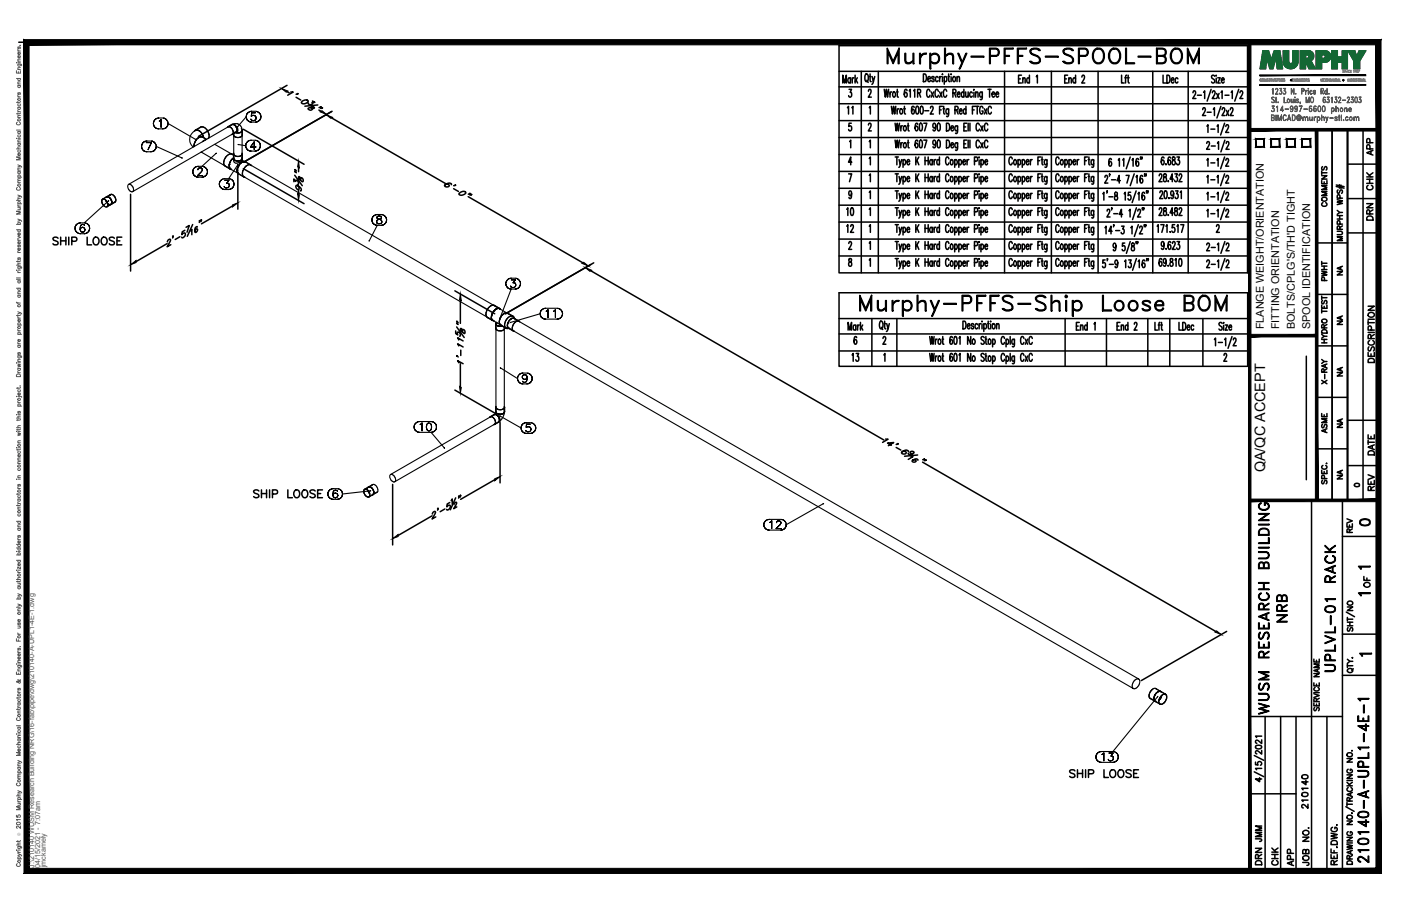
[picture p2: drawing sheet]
<svg xmlns="http://www.w3.org/2000/svg" width="432mm" height="279mm" viewBox="0 0 432 279" stroke-linecap="round" stroke-linejoin="round" font-family="sans-serif">
<defs><g id="words">
<g font-size="10.6">
<text x="272.3" y="22.6">Murphy-PFFS-SPOOL-BOM</text>
<text x="263.9" y="98.8">Murphy-PFFS-Ship Loose BOM</text>
</g>
<g font-size="6.6">
<text x="397.6" y="193" transform="rotate(-90 397.6 193)">NRB</text>
<text x="412.4" y="208.1" transform="rotate(-90 412.4 208.1)">UPLVL-01 RACK</text>
<text x="391.9" y="221.5" transform="rotate(-90 391.9 221.5)">WUSM RESEARCH BUILDING</text>
<text x="422.6" y="267.1" transform="rotate(-90 422.6 267.1)">210140-A-UPL1-4E-1</text>
</g>
<g font-size="5.7">
<text x="15.2" y="76.9">SHIP LOOSE</text>
<text x="76.9" y="154.9">SHIP LOOSE</text>
<text x="328.4" y="240.9">SHIP LOOSE</text>
</g>
<g font-size="5.3">
<text x="263.9" y="67.7" transform="rotate(-90 263.9 67.7)">10</text>
<text x="263.9" y="73" transform="rotate(-90 263.9 73)">12</text>
<text x="265.6" y="112.5" transform="rotate(-90 265.6 112.5)">13</text>
<text x="417.7" y="163.3">0</text>
<text x="389.8" y="260.7" transform="rotate(-90 389.8 260.7)">JMM</text>
<text x="389.8" y="267.8" transform="rotate(-90 389.8 267.8)">DRN</text>
<text x="399.7" y="268.1" transform="rotate(-90 399.7 268.1)">APP</text>
</g>
<g font-size="4.9">
<text x="263.9" y="36.3" transform="rotate(-90 263.9 36.3)">11</text>
<text x="424" y="49" transform="rotate(-90 424 49)">APP</text>
<text x="424" y="59.6" transform="rotate(-90 424 59.6)">CHK</text>
<text x="409.9" y="64.9" transform="rotate(-90 409.9 64.9)">COMMENTS</text>
<text x="424" y="69.1" transform="rotate(-90 424 69.1)">DRN</text>
<text x="409.9" y="87.8" transform="rotate(-90 409.9 87.8)">PWHT</text>
<text x="424.4" y="112.9" transform="rotate(-90 424.4 112.9)">DESCRIPTION</text>
<text x="409.9" y="119.6" transform="rotate(-90 409.9 119.6)">X-RAY</text>
<text x="409.9" y="134.8" transform="rotate(-90 409.9 134.8)">ASME</text>
<text x="424.4" y="141.5" transform="rotate(-90 424.4 141.5)">DATE</text>
<text x="424.4" y="152.4" transform="rotate(-90 424.4 152.4)">REV</text>
<text x="417.7" y="165.5" transform="rotate(-90 417.7 165.5)">REV</text>
<text x="423" y="182.4" transform="rotate(-90 423 182.4)">OF</text>
<text x="403.9" y="250.5" transform="rotate(-90 403.9 250.5)">210140</text>
<text x="394.8" y="268.1" transform="rotate(-90 394.8 268.1)">CHK</text>
<text x="404.3" y="268.1" transform="rotate(-90 404.3 268.1)">JOB NO.</text>
</g>
<g font-size="4.4">
<text x="414.5" y="86.1" transform="rotate(-90 414.5 86.1)">NA</text>
<text x="414.5" y="101.2" transform="rotate(-90 414.5 101.2)">NA</text>
<text x="414.5" y="117.1" transform="rotate(-90 414.5 117.1)">NA</text>
<text x="414.5" y="133" transform="rotate(-90 414.5 133)">NA</text>
<text x="389.9" y="145.7" transform="rotate(-90 389.9 145.7)">QA/QC ACCEPT</text>
<text x="414.5" y="148.9" transform="rotate(-90 414.5 148.9)">NA</text>
</g>
<text font-size="4" x="416.3" y="151.3">0</text>
<g font-size="3.5">
<text x="417.3" y="176.7">1</text>
<text x="417.3" y="184.9">1</text>
<text x="417.7" y="203.6">1</text>
</g>
<g font-size="3.3">
<text x="389.5" y="101.5" transform="rotate(-90 389.5 101.5)">FLANGE WEIGHT/ORIENTATION</text>
<text x="394.3" y="101.5" transform="rotate(-90 394.3 101.5)">FITTING ORIENTATION</text>
<text x="399.1" y="101.5" transform="rotate(-90 399.1 101.5)">BOLTS/CPLG'S/TH'D TIGHT</text>
<text x="403.8" y="101.5" transform="rotate(-90 403.8 101.5)">SPOOL IDENTIFICATION</text>
</g>
<g font-size="2.2" fill="#545454">
<text x="10.5" y="267.5" transform="rotate(-90 10.5 267.5)">J:\210140 WUSM Research Building NRG\16-fab\pipe\dwg\210140-A-UPL1-4E-1.dwg</text>
<text x="12.4" y="267.5" transform="rotate(-90 12.4 267.5)">04/15/2021 - 7:07am</text>
<text x="14.1" y="267.4" transform="rotate(-90 14.1 267.4)">jmckamely</text>
</g>
<text font-size="1.3" fill="#545454" x="6.3" y="257.9" transform="rotate(-90 6.3 257.9)">Ó</text>
</g></defs>
<!-- layer: HP-CWS-JT -->
<g fill="none" stroke="#000" stroke-width=".34">
<path d="M47.3 38.1l.1 .5-.1-.5M47.4 37.6l-.1 .5 .1-.5M47.4 38.6l.2 .5-.2-.5M47.6 37.1l-.2 .5 .2-.5M47.6 39.1l.3 .3-.3-.3M47.9 36.7l-.3 .4 .3-.4M47.9 39.4l.5 .3-.5-.3M48.4 36.5l-.5 .2 .5-.2M48.4 39.7h.5h-.5M48.9 36.4l-.5 .1 .5-.1M48.9 39.7h1.2M48.9 36.4h1.2"/>
<path d="M49.1 37.3l.2-.1-.2 .1M49.3 37.2l.3-.3-.3 .3M49.6 36.9v2.4v-2.4M50.1 39.7h.6h-.6M50.7 36.5l-.6-.1 .6 .1M50.7 39.7l.4-.3-.4 .3M51.1 36.7l-.4-.2 .4 .2M51.1 39.4l.4-.3-.4 .3M51.5 37.1l-.4-.4 .4 .4M51.5 39.1l.2-.5-.2 .5M51.7 37.6l-.2-.5 .2 .5M51.7 38.6l.1-.5-.1 .5"/>
<path d="M51.8 38.1l-.1-.5 .1 .5 8.4 4.9M61.6 39.4l.3-.3-2 1.3M61.9 39.1l1 .2M62.9 39.3l-1-.1-1.6 1a3.1 3.1 0 0 0-.8 5.2M62.9 39.3l1.1 1.1M70.3 39.1l.4-.1 .7 .6M70.3 39.1l-.1 .2M71.3 38.5l.2-.2-1.5 1M71.4 39.6l.6 1.2-.3 .7M71.5 38.3a1.6 1.6 0 0 1 1.4 2.5M71.5 38.4h.2h-.2M71.5 38.4l-1.2 .7h.4l.7 .5"/>
<path d="M71.5 38.4a1.98 1.98 0 0 1 2.2-.1 1.98 1.98 0 0 1 .9 1.9v1.7l-.6 .4M71.5 38.4l-31.9 18.5a1.47 1.47 0 0 0 1.3 2.2l31.9-18.4M71.7 39.9l.1 .3M71.7 38.4h.3M71.7 38.4h-.2M72 38.4l.4 .3M72.4 38.7l.4 .5-.2-.3M72.4 38.7l.2 .2M72.6 38.9l.5 .9M73.1 39.8v.5M73.3 39.1h.1M74.4 39.5l-.2 .2h.2"/>
<path d="M74.6 39.9l.1 1.7v-.2M75.9 36l.1 .5-.1-.5M75.9 36l-2.6 3.1M76 35.5l-.1 .5 .1-.5M76 36.5l.2 .5-.2-.5M76.2 35l-.2 .5 .2-.5M76.2 37l.4 .3-.4-.3M76.6 34.7l-.4 .3 .4-.3M76.6 37.3l.4 .3-.4-.3M77 34.4l-.4 .3 .4-.3M77 37.6l.5 .1-.5-.1M77.5 36.9l-.2-.2 .2 .2"/>
<path d="M77.5 35.8l.1-.1-.1 .1M77.5 34.3l-.5 .1 .5-.1M77.5 37.7h1.2M77.5 34.3h1.2M77.6 34.8l-.1 1 .1-1M77.6 37.1l-.1-.2 .1 .2M77.6 35.7l.3-.1-.3 .1M77.9 37.2l-.3-.1 .3 .1M77.9 35.6h.4h-.4M78.3 37.2h-.4h.4M78.3 35.6l.3 .1-.3-.1M78.6 37.1l-.3 .1 .3-.1"/>
<path d="M78.6 35.7l.2 .2-.2-.2M78.7 34.8h-1.1h1.1M78.7 37.7l.5-.1-.5 .1M78.8 36.9l-.2 .2 .2-.2M78.8 35.9l.1 .4-.1-.4M78.9 36.3l-.1 .6zM79.2 34.4l-.5-.1 .5 .1M79.2 37.6l.5-.3-.5 .3M79.7 34.7l-.5-.3 .5 .3M79.7 37.3l.4-.3-.4 .3M80.1 35l-.4-.3 .4 .3M80.1 37l.2-.5-.2 .5"/>
<path d="M80.3 35.5l-.2-.5 .2 .5M80.3 36.5l.1-.5-.1 .5M80.4 36l-.1-.5 .1 .5M34.1 60l.9 .2M39.6 56.9a1.46 1.46 0 0 1 1.3 2.2M43.6 45.2l.1 .5-.1-.5M43.7 44.6l-.1 .6 .1-.6M43.7 45.7l.2 .4-.2-.4M43.9 44.2l-.2 .4 .2-.4M43.9 46.1l.4 .4-.4-.4M44.3 43.8l-.4 .4 .4-.4M44.3 46.5l.5 .2-.5-.2"/>
<path d="M44.8 43.5l-.5 .3 .5-.3M44.8 46.7l.5 .1-.5-.1M45.1 44h1.6h-1.6M45.3 43.5h-.5h.5M45.3 46.8h1.2M45.3 43.5h1.2M46.5 46.8l.5-.1-.5 .1M46.7 44l-1.2 2.3 1.2-2.3M47 43.5h-.5h.5M47 46.7l.4-.2-.4 .2M47.4 43.8l-.4-.3 .4 .3M47.4 46.5l.4-.4-.4 .4"/>
<path d="M47.8 44.2l-.4-.4 .4 .4M47.8 46.1l.3-.4-.3 .4M48.1 44.6l-.3-.4 .3 .4M48.1 45.7l.1-.5-.1 .5M48.2 45.2l-.1-.6 .1 .6 7.9 3.5M59.4 53l.1 .5-.1-.5M59.5 52.4l-.1 .6 .1-.6M59.5 53.5l.2 .5-.2-.5M59.7 52l-.2 .4 .2-.4M59.7 54l.4 .3-.4-.3M59.8 44.9v.3M59.9 44.5l-.1 .7z"/>
<path d="M59.9 44.5l.1-.5-.1 .5M60 40.4l.3-.2-.3 .2M60 44l.3-.5-.3 .5M60 44l-.1 .5M60.1 51.6l-.4 .4 .4-.4M60.1 54.3l.5 .3-.5-.3M60.2 40.1a2.5 2.5 0 0 1 2.6 2.3M60.3 40.2l.6-.1zM60.3 43.5l.3-.5-.3 .5M60.6 51.4l-.5 .2 .5-.2M60.6 54.6h.5h-.5M60.6 43l.3-.3-.3 .3"/>
<path d="M60.6 43l-.3 .5M60.9 54.2h1.6h-1.6M60.9 40.1l.4 .2-.4-.2M61 52.4h.1M61 52.2l.1-.2-.1 .2M61.1 51.3l-.5 .1 .5-.1M61.1 54.6h1.2M61.1 52l.1-.1-.1 .1M61.2 51.9l.3-.1-.3 .1M61.3 40.3l.7 .6 .6 1M61.5 51.8h.4h-.4M61.7 42.2l-.8 .5"/>
<path d="M61.9 51.8l.2 .1-.2-.1M61.9 47h.3M62 53l-1.1 1.2 1.1-1.2M62 42.2h-.3M62 42.2l.3 .1M62.1 51.9l.2 .1-.2-.1M62.2 42.1l1.4 .9M62.2 47h.1M62.2 46.9h-.2l9.1 5.2-.3-.2M62.3 52.7l-.3 .3 .3-.3M62.3 52v.2v-.2M62.3 54.6h.5h-.5"/>
<path d="M62.3 52.5v.2v-.2M62.3 52.2v.3v-.3M62.4 42.2a2.65 2.65 0 0 0-2.6 3M62.4 42.2l1.3 .8M62.4 42.2l.2 .2M62.6 41.9l.1 .5M62.7 42.4h.1M62.8 51.4l-.5-.1 .5 .1M62.8 54.6l.4-.3-.4 .3M63.2 51.6l-.4-.2 .4 .2M63.2 54.3l.4-.3-.4 .3M63.3 43.2l-.7 .4"/>
<path d="M63.5 43.1l-1.1 .6M63.6 52l-.4-.4 .4 .4M63.6 54l.3-.5-.3 .5M63.9 52.4l-.3-.4 .3 .4M63.9 53.5l.1-.5-.1 .5M64 53l-.1-.6 .1 .6M64 40.4l.4 1.5-.3 .8M64 40.4l.5 1-.2 1.2M66.2 44.5l5.8 3.3a1.28 1.28 0 0 0-1.9 .1M66.6 47.3l-4.3 4h-1.2M67.6 56.8l.1 .5-.1-.5M67.7 56.2l-.1 .6 .1-.6"/>
<path d="M67.7 57.3l.2 .4-.2-.4M67.9 55.8l-.2 .4 .2-.4M67.9 57.7l.4 .4-.4-.4M68.3 55.4l-.4 .4 .4-.4M68.3 58.1l.5 .3-.5-.3M68.8 55.2l-.5 .2 .5-.2M68.8 58.4h.5h-.5M69.1 57.5l.2 .4zM69.3 55.1l-.5 .1 .5-.1M69.3 55.6h1.3h-1.3M69.3 57.9h.7zM69.3 58.4h1.2"/>
<path d="M69.4 51.3l.3 .1M69.7 48.3l-.8 1.5a1.26 1.26 0 0 0 .5 1.5l1.6 .9a1.91 1.91 0 0 1 0-2.5M69.9 56.5h.3h-.3M70.2 56.5l.2 .1-.2-.1M70.3 57.9h-.3h.3M70.4 56.6l.2 .1-.2-.1M70.5 58.4h.5h-.5M70.6 55.6l-.7 .9 .7-.9M70.6 57.6l-.3 .3 .3-.3M70.6 56.7l.1 .4-.1-.4M70.6 51.2l.1-.5-.1 .5M70.7 57.1l-.1 .5z"/>
<path d="M70.7 51.6l.1 .3M70.8 51.9l.3 .2M71 55.2l-.5-.1 .5 .1M71 58.4l.4-.3-.4 .3M71 52.2l.3 .1M71.1 52.1l2.4 1.4-.2-.2M71.1 49.7l-.3 .5 .3-.5M71.1 49.7l-.4 1 .1 1.2M71.1 52.1l.3 .1M71.3 49.2l-.3 .5M71.3 52.3h.1M71.4 52.2l-.3-.1 .3 .1"/>
<path d="M71.4 49.3l-.3 .4M71.4 55.4l-.4-.2 .4 .2M71.4 58.1l.4-.4-.4 .4M71.5 47.5l.3 .2M71.7 41.5h-.3M71.7 48.9l-.3 .4 .3-.4M71.7 40.2l.2 .6-.3 .6M71.8 55.8l-.4-.4 .4 .4M71.8 57.7l.2-.4-.2 .4M72 47.7a1.62 1.62 0 0 0-2.6 1.1l-.4 1a1.21 1.21 0 0 0 .4 1.4l1.7 .9M72 47.5a1.58 1.58 0 0 0 2.7 0v1.4a1.54 1.54 0 0 1-1.4 .8 1.54 1.54 0 0 1-1.3-.8zM72 48.8l-.9 .9"/>
<path d="M72 41.3v.3v-.2M72 48.9v-.2l-.7 .5M72 41.6l.6 .7M72 48.9l.1 .9a1.53 1.53 0 0 0 2.4-.1l.1-.2M72 56.2l-.2-.4 .2 .4M72 57.3l.1-.5-.1 .5M72 47.5v1.4M72 47.5l.7 .6 .9 .1M72 48.9l.1 .2M72 47.2v.3M72.1 49.1l.6 .4 .9 .1M72.1 49.2l-.1 .3"/>
<path d="M72.1 47.3l-.1 .2M72.1 56.8l-.1-.6 .1 .6M72.2 40.8h.1M72.6 42.3l1 .1M72.6 40.9l1.1 .1M72.7 42.3l-.6-.4-.1-.7 .1 7.9M72.7 40.8h.2l-1.2 .7M72.7 40.9l.9 .1M72.8 40.7l-1.4 .7M72.8 40.7h.1M73 40.6l-.2 .1M73 42.4h.7"/>
<path d="M73.1 40.3l-.3 .4M73.1 52.1v.9M73.1 53l.2 .3M73.3 51.6l-.2 1.4M73.3 51.6l-.2 .5M73.3 51.6h.1M73.3 50.9l-2.8 4.2h-1.2M73.3 53.3l.2 .2M73.5 44.6h.1M73.3 50.7v.2zM73.5 44.6l2.2 .3M73.5 53.6l.3 .1"/>
<path d="M73.5 51.2l-.4 .9M73.5 53.5l1.7 1-.3-.2M73.5 51.2l-.2 .4M73.6 48.2l.9-.3 .1-.4v1.6M74.4 49.4h-.2l.2 .2M74.5 40.6l.1-.6v8.9v-.2M74.5 40.6l-.9 .4-.9-.1M74.5 40.6l-.9 .4M74.6 48.7v.7M74.6 48.7a1.38 1.38 0 0 1-2.4 .6l-.1-.6-.1 .2M74.6 49.1l-1 .5M74.6 47.3v.2"/>
<path d="M74.6 49.4l1 .5h-.3M74.6 40.2l-.1 .4M74.6 48.9v.2M74.6 47.2l.1 .3M74.7 48.7v.2M74.7 41.6l-.4 .6-.7 .2M74.7 40.2l-.4 .6-.6 .2M74.9 54.3l77 44.5-.2-.2M75 49.9h.3l-1.1 .4-.7 .9M75 49.9l-1.2 .8M75.1 54.6l.3 .1M75.2 54.5l.3 .1"/>
<path d="M75.3 49.9h.3h-.3M75.3 49.9l1.9 1-.3-.1M75.3 49.9h-.3M75.3 49.9h.3M75.4 54.7h.1M75.6 49.9a1.88 1.88 0 0 0-2.1 1.3M75.7 44.9l.1 .6-.1-.6M75.8 44.4l-.1 .5 .1-.5M75.8 45.5l.3 .4-.3-.4M75.9 50.1l-.3-.2 1.7 .9a2.49 2.49 0 0 0-2.6 2.8l.4 1-1.6-1a1.85 1.85 0 0 1 0-2.5M76.1 43.9l-.3 .5 .3-.5M76.1 45.9l.3 .4-.3-.4"/>
<path d="M76.4 43.6l-.3 .3 .3-.3M76.4 46.3l.5 .2-.5-.2M76.9 43.3l-.5 .3 .5-.3M76.9 46.5l.5 .1-.5-.1M76.9 50.8a2.78 2.78 0 0 0-2 3.5M77 50.7l77 44.5M77.2 45.3h1.7h-1.7M77.2 50.9l.3 .2M77.3 50.8l.3 .3M77.4 43.3h-.5h.5M77.4 46.6h1.2M77.4 43.3h1.2"/>
<path d="M78.3 43.8l-1.1 1.5 1.1-1.5M78.3 43.8v2.3v-2.3M78.6 46.6l.5-.1-.5 .1M79.1 43.3h-.5h.5M79.1 46.5l.5-.2-.5 .2M79.6 43.6l-.5-.3 .5 .3M79.6 46.3l.4-.4-.4 .4M80 43.9l-.4-.3 .4 .3M80 45.9l.2-.4-.2 .4M80.2 44.4l-.2-.5 .2 .5M80.2 45.5v-.6v.6M80.2 44.9v-.5v.5"/>
<path d="M23.2 69.9l-.1 .5 .1-.5M23.4 69.4l-.2 .5 .2-.5M23.8 69l-.4 .4 .4-.4M24.3 68.8l-.5 .2 .5-.2M24.7 70.2v.6v-.6M24.8 68.7l-.5 .1 .5-.1M24.8 69.7l-.1 .5 .1-.5M25 69.3l-.2 .4 .2-.4M25 70.2l-.2 .3 .2-.3M25.4 69.2l-.4 .1 .4-.1M25.4 70.1l-.4 .1 .4-.1M25.5 70.1h.1"/>
<path d="M25.6 69.2h-.2h.2M25.9 70.2l-.4-.1 .4 .1M25.9 69.3l-.3-.1 .3 .1M26.1 70.5l-.2-.3 .2 .3M26.1 69.5l-.2-.2 .2 .2M26.5 68.8l-.5-.1 .5 .1M27 69l-.5-.2 .5 .2M27.3 69.4l-.3-.4 .3 .4M27.5 69.9l-.2-.5 .2 .5M27.6 70.4l-.1-.5 .1 .5M31.6 61.4l.7 .1 .7 .7M31.7 61.5a1.59 1.59 0 0 0 .6 2.2"/>
<path d="M31.7 61.5l.4-.1 .7 .5M32.6 61.8l.1 .2M32.7 62l.3 .6M32.7 61.9l.2 .4M32.8 61.9l.2 .3M32.8 61.9v.1M32.8 62l.1 .3M32.9 62.3l.2 .3M32.9 62.3l.2 .4M32.9 62.3l.2 .2M33 62.2l.1 .3M33 62.2a1.28 1.28 0 0 1 .1 1.5l-.1 .1"/>
<path d="M33 60.6l-.2 .1M33 60.6l.5 .1M33 62.5l.1 .1M33 60.6h-.2M33.3 60.7l.5 .3zM33.3 60.7l-.4 .1M33.4 62h.1M33.4 62l-7.4 6.7h-1.2M33.5 60.7l.5 .5M33.5 60.7l.3 .3M33.6 63.1h-.1M33.8 61l.2 .2-.2-.2"/>
<path d="M33.8 60.9l.2 .3M33.8 61l.4 .5M33.9 60.1l.2-.1-2.5 1.4a1.61 1.61 0 0 0 1.4 2.4M34 60.2l.1-.1-2.4 1.4M34 61.2l.1 .3-.1-.3M34 61.2l.2 .3M34.1 60.1l.9 .2M34.1 61.5l.2 .3-.2-.3M34.2 61.5l.3 .6M34.2 63.1l-1.2 .7M34.3 61.8l.1 .3-.1-.3M34.3 61.8l.1 .3"/>
<path d="M34.4 62.1v.3v-.3M34.4 62.1v.3M34.4 62.4l-.3 .6M34.4 62.4l-.2 .6M34.5 62.1v.6M34.5 62.7l-.3 .4M35 60.3l.4 .5M35 60.2l.5 .6M35.2 62.3h.2l-2.4 1.4 .2-.6-.1-.6M35.2 62.4h.3l-1.3 .7M35.4 60.8l.3 .9-.3 .6M35.5 60.8l.3 1-.3 .6"/>
<path d="M114.6 67.8l.1 .6-.1-.6M114.7 67.3l-.1 .5 .1-.5M114.7 68.4l.2 .4-.2-.4M114.9 66.8l-.2 .5 .2-.5M114.9 68.8l.4 .4-.4-.4M115.3 66.5l-.4 .3 .4-.3M115.3 69.2l.5 .2-.5-.2M115.8 66.2l-.5 .3 .5-.3M115.8 69.4l.5 .1-.5-.1M116.1 68.6v-.4v.4M116.1 68.2l.1-.2-.1 .2M116.2 68.8l-.1-.2 .1 .2"/>
<path d="M116.2 67v.2v-.2M116.2 67.2l.1 .2-.1-.2M116.2 68l.2-.2-.2 .2M116.3 66.2h-.5h.5M116.3 66.2h1.2M116.3 66.7l-.1 .3 .1-.3M116.3 68.9l-.1-.1 .1 .1M116.3 67.4l.2 .1-.2-.1M116.4 67.8l.4-.2-.4 .2M116.5 67.5l.5 .1-.5-.1M116.7 66.6l-.4 .1 .4-.1M116.7 69l-.4-.1 .4 .1"/>
<path d="M116.8 67.6l.4-.1-.4 .1M117 67.6l.3 .2-.3-.2M117.1 69h-.4h.4M117.1 66.6h-.4h.4M117.2 67.5l.3-.1-.3 .1M117.3 67.8l.2 .2-.2-.2M117.5 68.9l-.4 .1 .4-.1M117.5 66.7l-.4-.1 .4 .1M117.5 67.4v-.2v.2M117.5 69.5l.5-.1-.5 .1M117.5 69.5h-1.2l-2.5 4.7M117.5 68.8h.1"/>
<path d="M117.5 67v-.3v.3M117.5 68l.2 .2-.2-.2M117.5 67.2v-.2v.2M117.7 68.6l-.2 .2 .2-.2M117.7 68.2v.4v-.4M118 66.2h-.5h.5M118 69.4l.5-.2-.5 .2M118.5 66.5l-.5-.3 .5 .3M118.5 69.2l.3-.4-.3 .4M118.8 66.8l-.3-.3 .3 .3M118.8 68.8l.3-.4-.3 .4M119.1 67.3l-.3-.5 .3 .5"/>
<path d="M119.1 68.4l.1-.6-.1 .6M119.2 67.8l-.1-.5 .1 .5M150.2 97.9l.3 .1M151.5 97.9l.2 .7M151.5 97.4v.8v-.3M151.5 97.4v.5M151.7 96.9l-.2 1M151.7 96.9l-.2 .5M151.7 98.6l.2 .2M151.8 96.4l-.3 1M151.8 98.9l.4 .1M151.9 98.8l2.4 1.4-.2-.2"/>
<path d="M151.9 96.4l-.2 .5M151.9 98.8l.3 .1M152.2 96l.4-.4-.4 .4M152.2 95.9l1.1-.8h.7l-1.6-1a2.54 2.54 0 0 0-2.2 3.8l1.6 1a1.34 1.34 0 0 1-.3-1.5M152.2 96l-.3 .4M152.4 94.1l.2 .3M152.6 95.6l.3-.3-.7 .7M152.6 95.6l-.4 .4M152.8 99.9l.1 .4 .5 .3 .8 .1M152.9 99.4a2.77 2.77 0 0 0 .1 2.2 1.58 1.58 0 0 0 2.4-.4v-.2v26l-.3 .5-.6 .2 .6-.2 .3-.5a1.47 1.47 0 0 1-2.5 0M152.9 99.6l-.1 1.6v-.1M152.9 99.3l.6 .4"/>
<path d="M152.9 99.7v27.3M152.9 99.7a1.14 1.14 0 0 0 1.8 .8l-.5 .1M152.9 99.7v.4l.3 .3 1 .2M152.9 95.3l.4-.1-.4 .1M152.9 95.3l-.3 .3M153.3 95.2l.4-.1-.4 .1M153.3 95.2l.9 .2M153.3 95.2l-.4 .1M154 95.2l-1.7-.9a2.41 2.41 0 0 0-2.5 2.6l.4 1 1.7 .9M154 95.2l-.3-.1 2.7 1.5-.3-.1M154 95.1l.3 .3M154.1 98.3l-.2 1 .2 .7"/>
<path d="M154.2 97.9h.1M154.2 95.4l-.2-.2 .2 .2M154.6 97.3l-.6 1-.1 1.4 .4 .6 1.6 .9a1.85 1.85 0 0 1 0-2.5M154.6 97.4l-.5 .9M155 97l-.9 1.3M155 97l-.4 .4M155.3 96.5l.1 .2 .7-.2 2 1.1h-1.1M155.4 96.6l.8-.2 1.9 1.1-1.1 .1M155.4 96.7l-.4 .3M155.4 96.6l-.8 .7M155.4 96.6v.1M155.8 96.5l-.8 .5"/>
<path d="M155.8 96.5l-.4 .2M155.9 87.5l.1 .5-.1-.5M156 98.7l-.4 1.5 .4 1-1.7-1M156 87l-.1 .5 .1-.5M156 88l.2 .5-.2-.5M156.1 96.5a3.4 3.4 0 0 1 2.3 1.7l-.3-.6M156.1 96.5h-.3M156.2 86.5l-.2 .5 .2-.5M156.2 88.5l.4 .3-.4-.3M156.3 98.3l-.4 .4M156.5 96.5l.2 .3M156.6 86.1l-.4 .4 .4-.4"/>
<path d="M156.6 88.8l.4 .3-.4-.3M156.7 99.2l-.3 1.2 .3 .8M157 98.8l-.3 .4M157 85.9l-.4 .2 .4-.2M157 89.1h.6h-.6M157 97.6l-.7 .7M157.4 99.5h.1M157.3 98.5l-.3 .3M157.4 88.2l.2 .3zM157.5 98.1l.1 .2 .1-.1M157.6 85.8l-.6 .1 .6-.1M157.6 85.8h1.2"/>
<path d="M157.6 86.3h1.3h-1.3M157.6 88.5l.7 .2zM157.6 98.3l-.3 .2M157.9 98.2h.5M157.9 98.2l-.3 .1M158.1 87.2h.4h-.4M158.1 97.5l.4 .5a2.18 2.18 0 0 0-1.8 3.2l1.5 .9-.4-.8 .2-.8M158.4 98.2l1.5 .9-.8 .1-.6 .5M158.4 98.2l192.6 111.2a1.95 1.95 0 0 0-1.7 2.9l-192.6-111.1M158.5 99.7l-.4 .8M158.5 99.7l-.5 .8M158.5 87.2l.2 .1-.2-.1"/>
<path d="M158.6 88.5l-.3 .2 .3-.2M158.7 98.3l-.2-.1 1.5 .8-.9 .1-.6 .6M158.7 87.3h.1M158.8 89.1h.5h-.5M158.8 89.1h-1.2l-3.4 8.8M158.9 86.3l-.8 .9 .8-.9M158.9 88.3l-.3 .2 .3-.2M158.9 87.4v.4v-.4M158.9 87.8v.5zM159.3 85.9l-.5-.1 .5 .1M159.3 89.1l.5-.3-.5 .3M159.8 86.1l-.5-.2 .5 .2"/>
<path d="M159.8 88.8l.3-.3-.3 .3M159.9 99.1l.2 .2M160 99l.2 .3M160.1 86.5l-.3-.4 .3 .4M160.1 88.5l.2-.5-.2 .5M160.3 87l-.2-.5 .2 .5M160.3 88l.1-.5-.1 .5M160.4 87.5l-.1-.5 .1 .5M166.5 96.8l.1 .5-.1-.5M166.5 96.8l-9.1 2.6M166.6 96.2l-.1 .6 .1-.6M166.6 97.3l.2 .4-.2-.4"/>
<path d="M166.8 95.7l-.2 .5 .2-.5M166.8 97.7l.4 .4-.4-.4M167.2 95.4l-.4 .3 .4-.3M167.2 98.1l.4 .2-.4-.2M167.6 95.2l-.4 .2 .4-.2M167.6 98.3l.5 .1-.5-.1M168.1 95.1l-.5 .1 .5-.1M168.1 98.4h3.6M168.1 95.1h3.6M168.3 96l.3-.1-.3 .1M168.6 95.9l.3-.4-.3 .4M168.9 95.5v2.4v-2.4"/>
<path d="M170.6 96l.2-.1-.2 .1M170.8 95.9l.4-.4-.4 .4M171.2 95.5v2.4v-2.4M171.7 98.4l.5-.1-.5 .1M172.2 95.2l-.5-.1 .5 .1M172.2 98.3l.5-.2-.5 .2M172.7 95.4l-.5-.2 .5 .2M172.7 98.1l.3-.4-.3 .4M173 95.7l-.3-.3 .3 .3M173 97.7l.3-.4-.3 .4M173.3 96.2l-.3-.5 .3 .5M173.3 97.3l.1-.5-.1 .5"/>
<path d="M173.4 96.8l-.1-.6 .1 .6M154.1 100a4.2 4.2 0 0 0 2.6 1.2h-.5M154.2 113.5h.1M154.3 100.3l.3 .1M154.3 113.5l5.2 3.2M154.8 100.6l-.6 .1M155.5 101.1l.1 .1a1.58 1.58 0 0 1-2.8 0M155.6 101v.2M155.9 101.2l.8 .1M156.7 101.2l.3 .1M158.1 100.5l-.2 1.1 .4 .4-1.6-.8M158.2 102.1l.3 .1"/>
<path d="M158.3 102l.2 .1M158.5 102.2h.1M159.5 116.7l.1 .5-.1-.5M159.6 116.2l-.1 .5 .1-.5M159.6 117.2l.2 .5-.2-.5M159.8 115.7l-.2 .5 .2-.5M159.8 117.7l.4 .4-.4-.4M160.2 115.4l-.4 .3 .4-.3M160.2 118.1l.4 .2-.4-.2M160.6 115.1l-.4 .3 .4-.3M160.6 118.3l.5 .1-.5-.1M161 116.3h.1"/>
<path d="M161 116.2l.1-.3-.1 .3M161.1 116.7l-.1-.4 .1 .4M161.1 115.9l.2-.3-.2 .3M161.1 115l-.5 .1 .5-.1M161.1 118.4h1.3M161.1 115h1.3M161.2 117.8l-.1-.2 .1 .2M161.3 116.9l-.2-.2 .2 .2M161.3 115.6h.4h-.4M161.5 117.9l-.3-.1 .3 .1M161.7 117l-.4-.1 .4 .1M161.7 115.6h.1"/>
<path d="M161.8 117.9h-.3h.3M161.8 117h.1M161.8 115.6h.3h-.3M162.1 116.9l-.3 .1 .3-.1M162.1 117.8l-.3 .1 .3-.1M162.1 115.6l.2 .3-.2-.3M162.3 116.7l-.2 .2 .2-.2M162.3 117.5l-.2 .3 .2-.3M162.3 115.9v.8zM162.4 118.4l.5-.1-.5 .1M162.5 116.9l-.2 .6 .2-.6M162.5 116.3v.6v-.6"/>
<path d="M162.9 115.1l-.5-.1 .5 .1M162.9 118.3l.5-.2-.5 .2M163.4 115.4l-.5-.3 .5 .3M163.4 118.1l.3-.4-.3 .4M163.7 115.7l-.3-.3 .3 .3M163.7 117.7l.2-.5-.2 .5M163.9 116.2l-.2-.5 .2 .5M163.9 117.2l.1-.5-.1 .5M164 116.7l-.1-.5 .1 .5M127.6 131.7l.1 .5-.1-.5M127.7 131.1l-.1 .6 .1-.6M127.7 132.2l.3 .5-.3-.5"/>
<path d="M128 130.7l-.3 .4 .3-.4M128 132.7l.3 .3-.3-.3M128.3 130.3l-.3 .4 .3-.4M128.3 133l.5 .3-.5-.3M128.8 130.1l-.5 .2 .5-.2M128.8 133.3h.5h-.5M129.3 130l-.5 .1 .5-.1M129.3 133.3h3.6M129.3 130h3.6M129.5 130.9l.2-.1-.2 .1M129.7 130.8l.4-.3-.4 .3M130.1 130.5v2.4v-2.4"/>
<path d="M131.4 131.5v.4v-.4M131.4 131.9l.2 .5-.2-.5M131.6 130.9l-.2 .6 .2-.6M131.6 132.4l.2 .3-.2-.3M131.8 130.6l-.2 .3 .2-.3M131.8 132.7l.3 .2-.3-.2M132.1 130.5l-.3 .1 .3-.1M132.1 132.9h.2h-.2M132.3 130.5h-.2h.2M132.3 132.9l.4-.2-.4 .2M132.7 130.6l-.4-.1 .4 .1M132.7 132.7l.2-.3-.2 .3"/>
<path d="M132.9 133.3h.5h-.5M132.9 133.3l4 4.8M132.9 130.9l-.2-.3 .2 .3M132.9 132.4l.1-.5-.1 .5M132.9 130.9l.1 1zM133.4 130.1l-.5-.1 .5 .1M133.4 133.3l.4-.3-.4 .3M133.8 130.3l-.4-.2 .4 .2M133.8 133l.4-.3-.4 .3M134.2 130.7l-.4-.4 .4 .4M134.2 132.7l.3-.5-.3 .5M134.5 131.1l-.3-.4 .3 .4"/>
<path d="M134.5 132.2v-.5v.5M134.5 131.7v-.6v.6M136.9 138.1l.1 .1zM151.1 128.5a1.61 1.61 0 0 1 1.4 2.4M151.1 128.6l-.1 .1M152.1 128l.2-.2-1.4 .9M152.3 127.8l.4-.1 .7 .6M152.3 127.9l-1.2 .7a1.48 1.48 0 0 1 1.3 2.2M152.3 127.9l.3-.1-.3 .1M152.5 127.8l-.2 .1M152.5 130.9l-.3 .1M152.6 127.8l-32.2 18.5a1.5 1.5 0 0 0 1.3 2.3l32-18.5"/>
<path d="M152.6 127.8h.2h-.2M152.6 127.8h.2M152.8 127.8l.2 .2M152.8 126.8v.2M152.9 127.1l-.3 .6M152.9 125.6v1.6M152.9 125.6a1.48 1.48 0 0 0 2.5 0v1.4a4.2 4.2 0 0 1-1.7 3.2M152.9 127v.2M152.9 125.3l-.1 .3M152.9 125.4v.2M152.9 127.2l.9 .5M153 128l.4 .3"/>
<path d="M153.1 127.7l-.1 .3-.1-.2M153.2 128l.7 .9v1.1M153.4 128.3l.5 .9M153.5 130.2h.2l-1.2 .7M153.7 130.1l-1.5 .8M153.7 130.1h.1M153.8 127.7l.4 .1M153.9 129.2v.6M153.9 129.8l-.2 .3M154.1 128.3h.1M154.1 128.3l6.5 3.7M155.1 126.4h.1"/>
<path d="M155.4 125.4v.2M155.4 125.3l.2 .3M155.5 126.8l.1 .2M155.6 125.6a1.62 1.62 0 0 1-2.8 0l.1 1.8 1.3 .3M155.6 125.6v1.4M155.6 127l-.5 .5-.9 .3M160.6 132l.1 .5-.1-.5M160.7 131.5l-.1 .5 .1-.5M160.7 132.5l.2 .5-.2-.5M160.9 131l-.2 .5 .2-.5M160.9 133l.4 .3-.4-.3M161.3 130.6l-.4 .4 .4-.4"/>
<path d="M161.3 133.3l.4 .3-.4-.3M161.7 130.4l-.4 .2 .4-.2M161.7 133.6l.5 .1-.5-.1M162.2 133l-.2-.3 .2 .3M162.2 131.8h.1M162.2 130.3l-.5 .1 .5-.1M162.2 133.7h1.2M162.2 130.3h1.2M162.3 130.8l-.1 1 .1-1M162.3 133.1l-.1-.1 .1 .1M162.3 131.7l.3-.1-.3 .1M162.6 133.2l-.3-.1 .3 .1"/>
<path d="M162.6 131.6h.4h-.4M163 133.2h-.4h.4M163 131.6l.3 .1-.3-.1M163.3 133.1l-.3 .1 .3-.1M163.3 131.7l.2 .2-.2-.2M163.4 130.8h-1.1h1.1M163.4 133.7l.5-.1-.5 .1M163.5 132.8l-.2 .3 .2-.3M163.5 131.9l.1 .4-.1-.4M163.6 132.3l-.1 .5zM163.9 130.4l-.5-.1 .5 .1M163.9 133.6l.5-.3-.5 .3"/>
<path d="M164.4 130.6l-.5-.2 .5 .2M164.4 133.3l.4-.3-.4 .3M164.8 131l-.4-.4 .4 .4M164.8 133l.2-.5-.2 .5M165 131.5l-.2-.5 .2 .5M165 132.5l.1-.5-.1 .5M165.1 132l-.1-.5 .1 .5M101.8 153.7l.4 .2-.4-.2M102.2 150.8l-.4 .2 .4-.2M102.2 153.9l.5 .1-.5-.1M102.6 152.2v.5v-.5M102.7 150.7l-.5 .1 .5-.1"/>
<path d="M102.7 151.6l-.1 .6 .1-.6M102.7 152.4v.8zM102.7 153.2l.3 .2-.3-.2M102.7 154h1.2M102.7 150.7h1.2M103 151.3l-.3 .3 .3-.3M103 152.2l-.3 .2 .3-.2M103 153.4l.3 .1-.3-.1M103.3 151.2l-.3 .1 .3-.1M103.3 152l-.3 .2 .3-.2M103.3 153.5h.1M103.4 152h.1"/>
<path d="M103.4 153.5l.3-.1-.3 .1M103.5 151.2h-.2h.2M103.7 152.2l-.3-.2 .3 .2M103.7 153.4l.3-.2-.3 .2M103.9 151.3l-.4-.1 .4 .1M103.9 154l.5-.1-.5 .1M104 152.4l-.3-.2 .3 .2M104 151.5l-.1-.2 .1 .2M104 153.2l.1-.3-.1 .3M104 152.4l.1 .5zM104.4 150.8l-.5-.1 .5 .1M104.4 153.9l.5-.2-.5 .2"/>
<path d="M104.9 151l-.5-.2 .5 .2M104.9 153.7l.4-.4-.4 .4M105.3 151.4l-.4-.4 .4 .4M105.3 153.3l.2-.4-.2 .4M105.5 151.8l-.2-.4 .2 .4M105.5 152.9l.1-.6-.1 .6M105.6 152.3l-.1-.5 .1 .5M112.4 150.9a1.6 1.6 0 0 1 1.6 2M112.4 150.9l.7 .1 .4 .4M112.4 150.9l-.3 .6 .5 1.2M113.2 150.7h.1M113.4 151.3l.4 .7"/>
<path d="M113.5 151.4l.2 .3M113.5 151.4h.1M113.5 151.4l.3 .6M113.5 151.4l.4 .6M113.6 150.1l.9 .3M113.8 152l.1 .1M113.8 152l.1 .2M113.8 150.2h.2M113.8 150.2h-.1M113.8 152h.1M113.9 152v.9M113.9 152.9l-.2 .3"/>
<path d="M114 152.9l-.3 .4M114 150.2l.9 .8M114 150.2l.3 .1M114.1 151.3l.2 .1zM114.1 151.4l-8.5 .9M114.3 150.3l.6 .7M114.3 150.3l.5 .4M114.5 150.4l.6 .9M114.7 149.6l.1-.2-2.4 1.5a1.61 1.61 0 0 0 1.3 2.4M114.8 152.6h.2l-1.3 .7M114.8 149.4a1.61 1.61 0 0 1 1.4 2.4M114.9 149.5l-2.5 1.4"/>
<path d="M114.9 151l.3 1.1M115 152.6h-.2M115.1 151.3l.1 .3M115.1 151.3l.1 .9M115.2 152.1l-.3 .4zM115.2 151.6v.5M115.2 152.2l-.2 .4M115.2 151.6v.6M116 151.9l.2-.1-1.2 .8M116.1 151.8l-2.4 1.4-.9-.3M120.4 146.3a1.47 1.47 0 0 1 1.3 2.3M253.7 155.3l-11.4 6.5v-.5v.5"/>
<path d="M235.4 161.8l.1 .5-.1-.5M235.5 161.3l-.1 .5 .1-.5M235.5 162.3l.2 .5-.2-.5M235.7 160.9l-.2 .4 .2-.4M235.7 162.8l.4 .4-.4-.4M236.1 160.5l-.4 .4 .4-.4M236.1 163.2l.5 .2-.5-.2M236.6 160.3l-.5 .2 .5-.2M236.6 163.4l.5 .1-.5-.1M237.1 160.2l-.5 .1 .5-.1M237.1 163.5h3.6M237.1 160.2h3.6"/>
<path d="M237.3 161.1l.2-.1-.2 .1M237.5 161l.4-.4-.4 .4M237.9 160.6v2.4v-2.4M239.2 163h1.6h-1.6M239.3 161.2h.1M239.3 161.1l.1-.2-.1 .2M239.4 160.9h.1M239.6 160.8l.2-.2-.2 .2M239.8 160.6h.4h-.4M240.2 160.6l.2 .2-.2-.2M240.4 161.9l-1.2 1.1 1.2-1.1M240.4 160.8h.1"/>
<path d="M240.6 161.5l-.2 .4 .2-.4M240.6 160.9l.1 .2-.1-.2M240.7 163.5l.5-.1-.5 .1M240.7 161.3l-.1 .2 .1-.2M240.7 161.1v.2v-.2M241.2 160.3l-.5-.1 .5 .1M241.2 163.4l.4-.2-.4 .2M241.6 160.5l-.4-.2 .4 .2M241.6 163.2l.4-.4-.4 .4M242 160.9l-.4-.4 .4 .4M242 162.8l.3-.5-.3 .5M242.3 161.3l-.3-.4 .3 .4"/>
<path d="M242.3 162.3v-.5v.5M351 209.4a1.95 1.95 0 0 1-1.7 2.9M354.3 213.8l-.2 .8 .2 .7 1.7 1-.4-.5M354.3 213.8v1.4l3.2 1.9-.3-.8 .3-1.2M354.5 215.4l.2 .1M354.5 213.4l-.2 .4M355.4 212.5l-.9 .9M355.5 215.5h.2zM355.7 215.5l.1 .6M355.7 215.1v.4M355.7 215.8l.1 .3M355.8 214.7l-.1 .8 .1 .6"/>
<path d="M355.8 214.7a1.24 1.24 0 0 0 .2 1.6l1.5 .9-.4-.8 .4-1.3M355.8 216.1l.2 .1M355.8 216.1l.3 .1M356 214.2l-.4 .9M356 214.2l-.2 .5M356.2 212.4l3 1.8h-.8M356.2 216.4l-.2-.1 .3 .1M356.3 212.3l1.4 .9-.2-.1M356.3 213.9l-.5 .8M356.3 212.3l-.9 .1-.9 1M356.3 212.3l.2 .2M356.6 213.6l-.3 .3"/>
<path d="M356.6 213.6l-.6 .6M356.8 214.9l-13.8 16.9h-3.5M357.2 213.3l-.3 .1 .3-.1M357.2 213.3l-.6 .3M357.2 213.3h.5M357.4 215.6l-.1 .2 .1-.2M357.4 213.2l-.2 .1 .2-.1M357.5 213.1l-.9 .5M357.5 215.7l-.3 .2M357.5 215.7l-.3 .3M357.5 213.1l.3 .1M357.7 215.3l-.3 .3 .3-.3"/>
<path d="M357.7 213.3l-.3-.1 .3 .1M357.7 215.3l-.4 .5M357.7 213.2l.3 .2M357.8 213.2l1.5 .9-.9 .1M357.9 214.9l-.2 .4 .2-.4M357.9 214.9l-.2 .4M358 214.6l-.1 .3zM358 214.6l-.1 .3M358.1 214.5l-.6 .6M358.1 214.5l-.6 1.2M358.4 214.2l-.3 .3M358.4 214.2l-.9 .9"/>
<path d="M359 216.5l-.9 .7-.6-.1M359 216.5l-1 .7h-.5M359.2 214.2l.4 .8-.6 1.5M359.3 214.1l.3 .8-.3 1.2M337.8 233.4v.6v-.6M337.8 232.9v.5v-.5M337.8 234l.3 .4-.3-.4M338.1 232.4l-.3 .5 .3-.5M338.4 232.1l-.3 .3 .3-.3M338.9 231.8l-.5 .3 .5-.3M339.5 231.8h-.6h.6M339.6 232.7l.3-.1-.3 .1"/>
<path d="M339.9 232.6l.3-.4-.3 .4M340.2 232.2v2.4v-2.4M341.6 234.2l.2 .3zM341.8 232.2h1.3h-1.3M342.4 233.2h.3h-.3M342.7 233.2h.2h-.2M342.9 233.2l.2 .2-.2-.2M343.1 232.2l-.7 1 .7-1M343.1 234.3l-.3 .2 .3-.2M343.1 233.4v.3v-.3M343.1 233.7v.6zM343.5 231.8h-.5h.5"/>
<path d="M344 232.1l-.5-.3 .5 .3M344.4 232.4l-.4-.3 .4 .3M344.4 234.4l.2-.4-.2 .4M344.6 232.9l-.2-.5 .2 .5M344.6 234l.1-.6-.1 .6M344.7 233.4l-.1-.5 .1 .5"/>
</g>
<g fill="#000">
<circle cx="72.2" cy="38.5" r=".17"/>
<circle cx="73" cy="39.5" r=".17"/>
<circle cx="73.1" cy="39.8" r=".17"/>
<circle cx="60.9" cy="42.7" r=".17"/>
<circle cx="61.3" cy="42.4" r=".17"/>
<circle cx="70.7" cy="51.6" r=".17"/>
<circle cx="70.7" cy="50.7" r=".17"/>
<circle cx="72.6" cy="40.9" r=".17"/>
<circle cx="72.8" cy="40.7" r=".17"/>
<circle cx="73" cy="40.5" r=".17"/>
<circle cx="73.1" cy="40.3" r=".17"/>
<circle cx="73.1" cy="40.1" r=".17"/>
<circle cx="73.1" cy="52.6" r=".17"/>
<circle cx="73.1" cy="52.1" r=".17"/>
<circle cx="73.5" cy="51.2" r=".17"/>
<circle cx="74.6" cy="40" r=".17"/>
<circle cx="75.6" cy="49.9" r=".17"/>
<circle cx="34.1" cy="63" r=".17"/>
<circle cx="151.5" cy="97.4" r=".17"/>
<circle cx="152.2" cy="96" r=".17"/>
<circle cx="154" cy="95.2" r=".17"/>
<circle cx="156.6" cy="99.6" r=".17"/>
<circle cx="154.3" cy="100.2" r=".17"/>
<circle cx="156.6" cy="101" r=".17"/>
<circle cx="153.2" cy="128.1" r=".17"/>
<circle cx="153.4" cy="128.3" r=".17"/>
<circle cx="153.7" cy="130.1" r=".17"/>
<circle cx="153.7" cy="128.6" r=".17"/>
<circle cx="153.8" cy="128.9" r=".17"/>
<circle cx="153.8" cy="130" r=".17"/>
<circle cx="153.9" cy="129.8" r=".17"/>
<circle cx="153.9" cy="129.2" r=".17"/>
<circle cx="153.9" cy="129.5" r=".17"/>
<circle cx="356" cy="216.2" r=".17"/>
</g>
<!-- layer: PS-BDR -->
<g fill="#000" stroke="#000" stroke-width=".31">
<path d="M388.3 26.1v.2l32.6-.2zM388.3 26.3l32.6-.2v.2z"/>
<path d="M388.3 23.1v.3l32.6-.3zM388.3 23.4l32.6-.3v.3z"/>
<path d="M7.4 12.2v257.2l1.6-1.6zM7.4 12.2l1.6 1.6v254zM7.4 12.2l1.6 1.6 416.6-1.6zM9 13.8l416.6-1.6-1.5 1.6zM425.6 12.2l-1.5 1.6 1.5 255.6zM424.1 13.8l1.5 255.6-1.5-1.6zM7.4 269.4h418.2l-1.5-1.6zM9 267.8h415.1l-416.7 1.6z"/>
</g>
<!-- layer: PS-BDR-T -->
<g fill="none" stroke="#000" stroke-width=".47">
<path d="M415.3 40v114.3h-4.7v-114.2v114.2h-4.8v-114.2M387 42.9h2.6v2.4h-2.6zM391.8 42.9h2.6v2.4h-2.6zM396.6 42.9h2.5v2.4h-2.5zM401.3 42.9h2.6v2.4h-2.6zM411.8 57.5l2.5 .5M411.8 57.1l2.5 .5M412.4 58.6l-.3 .3 .3 .7 .4-.1 .4-.9 .5 .1 .1 .6-.3 .3M412.8 57v1M413.3 57.1v1M405.8 74.9h9.5M412.1 71.3h1.2l.5 .5-.1 .4-.4 .2h-1.2"/>
<path d="M412.1 61.6l1.7 .4-1.7 .3 1.7 .4-1.7 .4M412.1 67.5h1.7M412.1 66.5h1.7M412.1 64.9l.8 .6M412.9 70.7l-.1-.9-.4-.1-.3 .3v.7h1.7M412.9 66.5v1M413 69.1l-.1-.9-.5-.1-.3 .3v.7h1.7M413 61.1l-.1-.9-.5-.1-.3 .3v.7h1.7M413.8 73h-1.7l1.7 .6-1.7 .6h1.7M413.8 65.5h-.9l-.8 .6M413.8 69.7l-.9 .5M405.8 90.8h9.5"/>
<path d="M407.4 94.1v1h1.6v-1M407.4 96h1.6M407.4 91.3v1.1M407.4 95.4v1.1M407.4 91.8h1.6M407.4 98.7a.74 .74 0 0 1 1.1-.3 .74 .74 0 0 1 .2 1.1 .76 .76 0 0 1-.9 .1 .76 .76 0 0 1-.4-.9zM407.6 92.7l-.2 .3v.6h.6l.3-.8 .4-.1 .3 .3-.3 .7M408.1 94.5v.6M402.6 109.8v38.1M405.8 106.7h9.5M407.4 105.7h1.6M407.4 104.7h1.6"/>
<path d="M407.4 103.1l.7 .6M407.4 102a.9 .9 0 0 1 1.6 .2v.5h-1.6zM408.1 101.1l-.1-.9-.3-.1-.3 .3v.7h1.6M408.1 104.7v1M409 103.7h-.9l-.7 .6M409 100.1l-.9 .5M405.8 122.5h9.5M405.8 138.4h9.5M407.4 145v1h1.6v-1M407.6 148.2l-.2 .3 .2 .7 .4-.2 .4-.8 .5 .1 .1 .5-.3 .4M407.7 143.5a.59 .59 0 0 0-.3 .7 .59 .59 0 0 0 .6 .5h.4a.59 .59 0 0 0 .6-.5 .59 .59 0 0 0-.4-.7M408.1 145.4v.6"/>
<path d="M408.2 147.6l-.1-.9-.4-.2-.3 .4v.7h1.6M408.8 142.9h.2z"/>
</g>
<!-- layer: PS-DIM -->
<path d="M5.8 13h419" fill="none" stroke="#000" stroke-width=".47"/>
<!-- layer: 0 -->
<g fill="none" stroke="#000" stroke-width=".47">
<path d="M415.3 40v114.3M420.1 40v114.3M415.3 50.6h9.5M415.3 61.2h9.5M415.3 71.8h9.5M415.3 129.6h9.5M415.3 143.6h9.5M386.6 238l2.9 1.5M386.6 233l2.9 1.5M387 235v.8l.8 .1a.62 .62 0 0 1 0-.9 .62 .62 0 0 1 .9 .1 .62 .62 0 0 1-.2 .9M387 230l1-.2 .7 .2 .2 .3a1.01 1.01 0 0 1-1 .7 1.01 1.01 0 0 1-.9-.7zM388.2 239.8v1.3l-1.2-.9h1.9"/>
<path d="M388.9 237h-1.9l.3 .4M388.9 231.4v1.2l-1.6-1.1-.3 .7 .4 .3M388.9 228.2v1.1l-1.6-1.1-.3 .7 .4 .3M388.9 227h-1.9l.3 .4"/>
</g>
<g fill="#000" stroke="#000" stroke-width=".31">
<path d="M384.8 13l.8 255.6v-255.6zM384.8 13l.8 255.6h-.8z"/>
<path d="M385.2 39.6v.8l39.6-.8zM385.2 40.4l39.6-.8v.8z"/>
<path d="M424.5 40l.8 114.3v-114.3zM424.5 40l.8 114.3h-.8z"/>
<path d="M385.2 153.9v.8l39.6-.8zM385.2 154.7l39.6-.8v.8z"/>
</g>
<!-- layer: PS-LOGO -->
<g fill="none" stroke="#545454" stroke-width=".31">
<path d="M5.2 19.4h.1M5.5 19.8h.9l.2 .1v.4M5.5 15.3l.3 .4M5.5 18.9h.8M5.5 15.7h.8M5.5 19.3h.8M5.7 19.8a.38 .38 0 0 0-.1 .5 .38 .38 0 0 0 .6 0 .38 .38 0 0 0-.1-.5M5.7 14.4l-.2 .6h.3l.3-.6 .2 .3-.2 .4M6.1 17.2a.37 .37 0 0 1 .2 .5 .37 .37 0 0 1-.6 0 .37 .37 0 0 1 .1-.5v.7M6.1 16.2a.37 .37 0 0 1 .2 .5 .37 .37 0 0 1-.6 0 .37 .37 0 0 1 .1-.5v.6M6.2 14h.1M6.3 18.2l-.8 .1 .2 .6"/>
<path d="M5.1 21.8v.7h1.2v-.7M5.1 24.2h1.2M5.4 37.7a.43 .43 0 0 0-.3 .5 .43 .43 0 0 0 .4 .3h.3a.43 .43 0 0 0 .5-.3 .43 .43 0 0 0-.3-.5M5.5 34l.3 .4M5.5 29.4l.3 .5M5.5 31.3v.4M5.5 34.8v.4M5.5 36.2h.8M5.5 34.4h.8M5.5 33.1h.8M5.5 29.9h.8M5.5 26.4h.8"/>
<path d="M5.5 25.9h.8M5.5 21.4h.8M5.7 33.1a.38 .38 0 0 0-.1 .5 .38 .38 0 0 0 .6 0 .38 .38 0 0 0-.1-.5M5.7 32a.4 .4 0 0 0-.1 .6 .4 .4 0 0 0 .6 0 .4 .4 0 0 0-.1-.6M5.7 28.6l-.2 .5h.3l.3-.5 .2 .2-.2 .4M5.7 26.4a.38 .38 0 0 0-.1 .5 .38 .38 0 0 0 .6 0 .38 .38 0 0 0-.1-.5M5.7 24.2a.38 .38 0 0 0-.1 .6 .38 .38 0 0 0 .6 0 .38 .38 0 0 0-.1-.6M5.7 22.1v.4M6.3 35.6h-.8l.2 .6M6.3 34.8l-.3 .3h-.9M6.3 31.3l-.3 .3h-.9M6.3 25.3h-.8l.2 .6"/>
<path d="M6.3 20.9h-.8l.2 .5M391.9 34.2l.2 .2M392 36.3l.6-.1v-.6l-.6-.1v1.6l.6-.1v-.6h-.6M392.1 30l.4-.1 .3 .3a.38 .38 0 0 0-.6-.2 .38 .38 0 0 0-.1 .5l.4 .3a.46 .46 0 0 1 .2 .7 .46 .46 0 0 1-.7-.1 .41 .41 0 0 0 .6 .1 .41 .41 0 0 0 0-.6l-.6-.4zM392.3 33.3a.53 .53 0 0 1 .5 .8 .53 .53 0 0 1-.9 0l.5 .3 .4-.4M392.4 27.2l-.1 1.9v-1.7l-.2 .2zM392.4 36.3l.3 .1v.6l-.8 .2v-1.8l.8 .2v.6l-.3 .2M392.5 33.4l.3 .5-.3 .5M392.7 32.8l-.7-.1h.8l-.5 .7M392.7 32.7l-.5 .7 .6 .4M393.1 30.5l.4 .1zM393.1 29l.8 .1h-.8l.7-1.3-.2-.5-.5 .4 .1-.3a.39 .39 0 0 1 .6 0 .39 .39 0 0 1 0 .5l-.7 1.2"/>
<path d="M393.3 35.4v1.8zM393.3 29.9v1.8zM393.4 33l.4-.3v1.7l-.1-1.6zM393.9 35.4l.5 1.5 .6-1.5v1.8l-.1-1.4-.5 1.4-.5-1.4v1.4zM393.9 31.4l.1 .3zM393.9 31.5h.1M394.4 28.8l.1 .2M394.7 27.9a.52 .52 0 0 1 .4 .7 .52 .52 0 0 1-.7 .3l-.1-.2 .4 .3 .3-.4M394.7 33.9l.9 .1h-1l.7-1.3v1.7v-1.5l-.6 1.1M394.8 28l.2 .5-.2 .5M395 27.3l-.6-.1h.6l-.3 .8M395 27.2l-.4 .8 .4 .1v.3"/>
<path d="M395.5 28.8l.2 .2M395.7 35.5l.4-.1 .3 .4-.3-.3a.83 .83 0 0 0-.6 .8 .83 .83 0 0 0 .6 .8l.3-.3a.44 .44 0 0 1-.4 .4 .44 .44 0 0 1-.5-.4l-.1-.7zM395.8 29.9v1.7l.7 .1h-.7zM395.8 27.9a.52 .52 0 0 1 .5 .7 .52 .52 0 0 1-.8 .3v-.2l.4 .3 .4-.4M396 28l.3 .5-.3 .5M396 33.6l1.2 .1zM396.2 27.3l-.6-.1h.7l-.5 .8M396.2 27.2l-.4 .8 .3 .1 .2 .3M396.9 30.6a.52 .52 0 0 1 .6 .5 .52 .52 0 0 1-.6 .5l-.2-.4zM396.9 36.8h.8M397 36.7h.7M397.3 35.4l.6 1.8-.6-1.5-.5 1.5z"/>
<path d="M397.7 33.3l.3 .4 .5-.4M397.7 33.1l.3-.3 .5 .3M397.8 34.3h.5M397.9 30.5l.1 1 .3 .1 .3-.2-.3 .3-.4-.3zM398 27.2l.8 1.6v-1.6v1.9l-.8-1.6v1.6zM398 32.8l-.3 .4 .3 .5M398.2 32.8l.3 .5-.2 1.1M398.3 35.4a.89 .89 0 0 1 1 .9 .89 .89 0 0 1-1 .9zM398.3 35.5a.8 .8 0 0 1 .9 .8 .8 .8 0 0 1-.9 .8zM398.5 33.5l-.2 .2a.49 .49 0 0 1-.6-.2 .49 .49 0 0 1 .1-.6 .49 .49 0 0 1 .7 0v.4a.81 .81 0 0 1-.5 1.1l-.3-.2 .1 .2M398.5 33.3l-.3 .4M398.6 30.5v1.2z"/>
<path d="M399 30l.1 .2zM399.1 33.3l.3 .4 .4-.4M399.1 33.1l.3-.3 .4 .3M399.1 30h.1M399.1 30.5v1.2zM399.1 34.3h.6M399.4 28.8v.3zM399.4 28.9h.1M399.4 32.8l-.3 .4 .3 .5M399.5 32.8l.3 .5-.2 1.1M399.6 31.5h.6M399.6 30.8l.6 .6-.2 .3-.4-.3 .1 .2"/>
<path d="M399.6 30.7h.6M399.7 30.6v.3M399.8 33.5l-.1 .2a.48 .48 0 0 1-.7-.5 .48 .48 0 0 1 .8-.3l.1 .4a.83 .83 0 0 1-.5 1.1l-.3-.2 .1 .2M399.8 33.3l-.3 .4M399.9 35.6a.74 .74 0 0 1 1 .2 .74 .74 0 0 1-.1 1l-.1-1 .1 .9a.71 .71 0 0 0 0-1 .71 .71 0 0 0-1 0 .71 .71 0 0 0 0 1l.4 .4 .6-.2a.78 .78 0 0 1-1.1 0 .78 .78 0 0 1 .1-1.1zM400.1 30.6l.1 .2-.2-.3-.4 .3 .6 .5M400.1 31.2v.4M400.7 31.5h.1M400.8 31.9l-.1-.5-.1 .6M400.8 31.7v.1M401.3 28.1l.6-.1v-.6l-.6-.1-.1 1.8v-1.9h.5l.2 .8-.6 .2M401.3 32.7l-.7 1.7 .7-1.7h-.9l.9 .1"/>
<path d="M401.6 36v1.2zM401.8 33.6l1.2 .1zM401.8 36.1h.5l.1 1.1-.2-1-.3-.1-.3 .3zM402.4 27.8v1.3zM402.5 29.9l.5 1.5 .5-1.5v1.8l-.1-1.4-.4 1.4-.4-1.4-.1 1.4zM402.6 36.1h.4l.1 1.1-.1-1-.6 .2zM402.6 27.9l.3-.1-.5 .6zM403.2 27.2l.1 .3zM403.2 27.3h.1M403.2 27.8l.1 1.3zM403.5 34l.4 .4 .4-.4M403.5 33.8l.4-.4 .4 .4"/>
<path d="M403.6 36l.2 1 .6-.1-.3 .3-.4-.1zM403.7 32.8h.5M403.8 32.8l-.3 1.1 .3 .5M403.8 27.9l.4-.1 .2 .4-.2-.3a.49 .49 0 0 0-.5 .6 .49 .49 0 0 0 .6 .4l.1-.2-.4 .4-.2-.3zM403.8 33.4l-.3 .5M404.1 33.4l.2 .5-.2 .5M404.1 30l.2-.1a.95 .95 0 0 1 .6 .9 .95 .95 0 0 1-.6 .9 1.24 1.24 0 0 1-.2-1.7zM404.1 30.1l.2-.1a.87 .87 0 0 1 .5 .8 .87 .87 0 0 1-.5 .8l-.3-.6zM404.2 32.8l.1 .1-.4-.2a1.07 1.07 0 0 0 .1 1.7 .51 .51 0 0 0 .4-.7 .51 .51 0 0 0-.9-.1M404.4 36l.1 1.2zM404.8 28.4h.6l-.2-.5a.49 .49 0 0 0-.4 .6 .49 .49 0 0 0 .6 .4v-.2v.3a.53 .53 0 0 1-.6-.5 .53 .53 0 0 1 .6-.6l.1 .6h-.7M404.9 34l.3 .4 .5-.4"/>
<path d="M404.9 33.8l.3-.4 .5 .4M405 36l.1 1.2zM405.1 32.8h.5M405.1 32.8l-.2 1.1 .3 .5M405.2 33.4l-.3 .5M405.3 36.1l.3-.1-.5 .5zM405.4 33.4l.3 .5-.3 .5M405.5 32.8l.2 .1-.3-.2a1.02 1.02 0 0 0-.1 1.7 .51 .51 0 0 0 .4-.7 .51 .51 0 0 0-.8-.1M406 36v1.8zM406.2 36.1a.5 .5 0 0 1 .7 .5 .5 .5 0 0 1-.9 .3l.3 .2a.47 .47 0 0 0 .5-.6 .47 .47 0 0 0-.8-.2zM406.3 32.8l.3-.1a.99 .99 0 0 1 .5 .9 .99 .99 0 0 1-.5 .8l-.5-.7zM406.3 34.3h.6"/>
<path d="M406.3 32.8h.6M406.4 32.8l-.2 .6 .2 1M406.8 32.8l.2 .6-.2 1M407.2 28.1l.6-.1v-.6l-.6-.1-.1 1.8v-1.9l.7 .1 .1 .7-.7 .2M407.3 35.4l.1 1.8zM407.5 28.2l.4 .9-.3-.9M407.6 36.1h.5l.1 1.1-.2-1-.6 .2zM407.7 32.8l.2-.1a.99 .99 0 0 1 .6 .9 .99 .99 0 0 1-.6 .8l-.4-.7zM407.7 34.3h.5M407.7 32.8h.5M407.8 32.8l-.2 .6 .2 1M407.8 31.3l.3 .3 .4-.3"/>
<path d="M407.8 31l.3-.3 .4 .3M408 30.1h.4M408 30l-.2 1.1 .3 .5M408.1 30.7l-.3 .4M408.2 32.8l.2 .6-.2 1M408.2 30.7l.3 .4-.3 .5M408.4 30l.1 .2-.3-.3a1.1 1.1 0 0 0 0 1.8 .53 .53 0 0 0 .3-.6 .53 .53 0 0 0-.5-.4l-.2 .1M409 27.2l.1 1.9zM409 37l-.5-1 .5 1.2M409 31.4l.1 .2M409.3 30.6a.5 .5 0 0 1 .4 .6 .5 .5 0 0 1-.7 .3l-.1-.1 .5 .2 .3-.3M409.3 36l-.6 1.8z"/>
<path d="M409.4 30.7l.3 .4-.3 .5M409.6 28.8v.3zM409.6 28.9h.1M409.6 30l-.6-.1h.7l-.4 .8M409.6 29.9l-.4 .8 .5 .3M409.8 36.4h1.1zM410.4 33.3v1.7zM410.6 33.3a.5 .5 0 0 1 .7 .6 .5 .5 0 0 1-.9 .3l.3 .2a.47 .47 0 0 0 .5-.6 .47 .47 0 0 0-.8-.3zM410.6 29.9l-.1 1.8v-1.6l-.2 .2zM411.3 31.4l.2 .2M411.5 37h.6M411.5 36.4l.6 .5v.2l-.4 .1-.3-.3 .2 .2"/>
<path d="M411.5 36.2h.6M411.6 36.1v.3M411.6 30.7l.5 .3M411.6 30.6a.5 .5 0 0 1 .5 .6 .5 .5 0 0 1-.8 .3v-.1l.5 .2 .3-.3M411.7 32.7l.1 1.7zM411.8 30.7l.3 .4-.3 .5M412 36.1l.1 .2-.2-.3-.5 .3 .7 .5M412 36.7v.4M412 33.3h.5v1.1v-.8l-.2-.3-.5 .3zM412 30l-.6-.1h.7l-.5 .8M412 29.9l-.4 .8M412.5 36l.5 .1z"/>
<path d="M412.5 31.6l.8 .1h-.8l.7-1.3-.2-.4-.5 .3 .1-.2a.39 .39 0 0 1 .6-.1 .39 .39 0 0 1 0 .6l-.7 1.1M412.7 35.4l.1 1.8zM413.4 35.4l.1 1.8zM413.7 30.8l1 .1zM414 36.9l.1 .3zM414 37h.1M414.4 33.3v1.1zM414.6 33.3h.5l.1 1.1-.1-1-.3-.1-.4 .3zM414.7 36.3l.3-.3 .4 .4v-.2a.46 .46 0 0 0-.7 .4 .46 .46 0 0 0 .7 .4l.1-.1a.51 .51 0 0 1-.8 .1 .51 .51 0 0 1 0-.7zM415.2 31.6l.8 .1h-.9l.8-1.3-.2-.4-.4 .1-.1 .2 .1-.2 .4-.2 .2 .7-.7 1.1M415.7 33.8h.7l-.2-.5a.48 .48 0 0 0-.5 .6 .48 .48 0 0 0 .6 .4l.1-.2-.1 .3a.52 .52 0 0 1-.7-.6 .52 .52 0 0 1 .8-.4l.1 .5h-.8M416.4 31.4l.2 .2"/>
<path d="M416.7 30.6a.5 .5 0 0 1 .5 .6 .5 .5 0 0 1-.8 .3l-.1-.1 .5 .2 .3-.3M416.9 30.7l.2 .4-.2 .5M417.1 30l-.6-.1h.6l-.4 .8M417.1 29.9l-.5 .8 .5 .3M417.3 36l.1 1.2zM417.5 36.1h.5l.1 1.1-.1-.8-.2-.3-.4 .3zM417.7 30l.2-.1a1.07 1.07 0 0 1 0 1.8l-.4-.8zM417.7 31.5h.5M417.7 30.1h.5M417.8 30l-.2 .7 .2 .9M418.2 30l.1 .7-.1 .9M418.3 36.1h.4l.1 1.1-.1-1-.3-.1-.3 .3z"/>
<path d="M418.8 31.4l.2 .2M419.1 30.6a.5 .5 0 0 1 .4 .6 .5 .5 0 0 1-.7 .3l-.1-.1 .5 .2 .3-.3M419.3 30.7l.2 .4-.2 .5M419.4 30l-.6-.1h.7l-.4 .8M419.4 29.9l-.4 .8 .5 .3M5.2 42.7h.1M5.1 45.9h1.2M5.1 40.1h1.2M5.4 57.8a.43 .43 0 0 0-.3 .5 .43 .43 0 0 0 .4 .4h.3a.43 .43 0 0 0 .5-.4 .43 .43 0 0 0-.3-.5M5.5 50.8l.8 .4-.8 .3M5.5 56.3h.8M5.5 54.6h1.2"/>
<path d="M5.5 52.9h.8M5.5 52.5h.8M5.5 44.2h.8M5.5 43.8h.8M5.5 40.6h.8M5.5 42.7h.8M5.7 54.6a.38 .38 0 0 1-.1-.5 .38 .38 0 0 1 .6 0 .38 .38 0 0 1-.1 .5M5.7 52.9a.38 .38 0 0 0-.1 .6 .38 .38 0 0 0 .6 0 .38 .38 0 0 0-.1-.6M5.7 46.3a.38 .38 0 0 0-.1 .6 .38 .38 0 0 0 .6 0 .38 .38 0 0 0-.1-.6M5.7 44.2a.38 .38 0 0 0-.1 .5 .38 .38 0 0 0 .6 0 .38 .38 0 0 0-.1-.5M5.7 41.6a.38 .38 0 0 0-.1 .6 .38 .38 0 0 0 .6 0 .38 .38 0 0 0-.1-.6M5.7 40.6a.38 .38 0 0 0-.1 .5 .38 .38 0 0 0 .6 0 .38 .38 0 0 0-.1-.5"/>
<path d="M6.1 47.3a.37 .37 0 0 1 .2 .6 .37 .37 0 0 1-.6 0 .37 .37 0 0 1 .1-.6v.7M6.3 55.7l-.8 .1 .2 .5M6.3 55.1h-.8l.2 .6M6.3 51.8l-.8 .1 .2 .6M6.3 51.2l.4 .4M6.3 48.4h-1.2l1.2 .4-1.2 .5h1.2M6.3 45.3h-.8l.2 .6M6.3 43.1l-.8 .1 .2 .6M5.1 70.9h1.2M5.1 69.2h1.2M5.1 61.8h1.2M5.5 77.4l.3 .5"/>
<path d="M5.5 73.7l.3 .4M5.5 72.8l.8 .4-.8 .3M5.5 67.5l.8 .4-.8 .3M5.5 63.1l.3 .5M5.5 60.1l.8 .4-.8 .3M5.5 77.9h.8M5.5 74.1h.8M5.5 64h.8M5.5 63.6h.8M5.5 62.9h1.2M5.7 79.4l-.2 .6h.3l.3-.6 .2 .3-.2 .4M5.7 75.6l-.2 .5h.3l.3-.5 .2 .2-.2 .4"/>
<path d="M5.7 70.9a.38 .38 0 0 0-.1 .5 .38 .38 0 0 0 .6 0 .38 .38 0 0 0-.1-.5M5.7 69.2a.38 .38 0 0 1-.1-.6 .38 .38 0 0 1 .6 0 .38 .38 0 0 1-.1 .6M5.7 62.9a.38 .38 0 0 1-.1-.6 .38 .38 0 0 1 .6 0 .38 .38 0 0 1-.1 .6M6 64l.3 .3-.1 .3-.7 .1M6.1 76.5a.37 .37 0 0 1 .2 .6 .37 .37 0 0 1-.6 0 .37 .37 0 0 1 .1-.6v.7M6.1 74.5a.37 .37 0 0 1 .2 .6 .37 .37 0 0 1-.6 0 .37 .37 0 0 1 .1-.6v.7M6.1 71.9a.37 .37 0 0 1 .2 .5 .37 .37 0 0 1-.6 0 .37 .37 0 0 1 .1-.5v.6M6.3 67.9l.4 .4M6.3 65.1h-1.2l1.2 .5-1.2 .4h1.2M6.3 61.2h-.8l.2 .6M6.3 60.5l.4 .4M5.1 93.2l.2 .3h1"/>
<path d="M5.2 83.4h.1M5.1 88.9h1.2M5.1 86.1h1.2M5.1 85.7h1.2M5.1 81.8h1.2M5.5 97.6l.3 .5M5.5 96.1l.8 .4-.8 .3M5.5 83.6l.3 .5M5.5 82.2l1 .1 .1 .4M5.5 80.4v.4M5.5 93.2v.4M5.5 97.1v.4"/>
<path d="M5.5 98.1h.8M5.5 91h.8M5.5 90.6h.8M5.5 86.6h.8M5.5 84.1h.8M5.5 83.3h.8M5.7 91a.38 .38 0 0 0-.1 .6 .38 .38 0 0 0 .6 0 .38 .38 0 0 0-.1-.6M5.7 88.9a.38 .38 0 0 0-.1 .5 .38 .38 0 0 0 .6 0 .38 .38 0 0 0-.1-.5M5.7 86.6a.38 .38 0 0 0-.1 .6 .38 .38 0 0 0 .6 0 .38 .38 0 0 0-.1-.6M5.7 82.2a.38 .38 0 0 0-.1 .6 .38 .38 0 0 0 .6 0 .38 .38 0 0 0-.1-.6M6.1 98.5a.37 .37 0 0 1 .2 .6 .37 .37 0 0 1-.6 0 .37 .37 0 0 1 .1-.6v.7M6.3 97.1l-.3 .2h-.9"/>
<path d="M6.3 96.5l.4 .3M6.3 89.9l-.8 .1 .2 .6M6.3 81.2h-.8l.2 .6M6.3 80.4l-.3 .2h-.9M5.2 112h.1M5.2 115.6a.69 .69 0 0 1 1.1 .1v.4h-1.2zM5.5 114.5l.3 .5M5.5 112.3l.8 .2-.8 .2 .8 .3-.8 .2M5.5 109.7h.9l.2 .1v.5M5.5 105.6l.3 .4M5.5 101.6l.3 .4M5.5 119.5v.4"/>
<path d="M5.5 115h.8M5.5 113.6h.8M5.5 111.4h.8M5.5 106.5h.8M5.5 106h.8M5.5 103.1h1.2M5.5 102h.8M5.5 100.2h1.2M5.5 111.9h.8M5.7 113.6a.38 .38 0 0 0-.1 .6 .38 .38 0 0 0 .6 0 .38 .38 0 0 0-.1-.6M5.7 109.7a.4 .4 0 0 0-.1 .6 .4 .4 0 0 0 .6 0 .4 .4 0 0 0-.1-.6M5.7 108.7l-.2 .6h.3l.3-.6 .2 .3-.2 .3"/>
<path d="M5.7 106.5a.38 .38 0 0 0-.1 .6 .38 .38 0 0 0 .6 0 .38 .38 0 0 0-.1-.6M5.7 103.1a.38 .38 0 0 1-.1-.5 .38 .38 0 0 1 .6 0 .38 .38 0 0 1-.1 .5M5.7 100.2a.4 .4 0 0 1-.1-.6 .4 .4 0 0 1 .6 0 .4 .4 0 0 1-.1 .6M6.1 104.7a.37 .37 0 0 1 .2 .5 .37 .37 0 0 1-.6 0 .37 .37 0 0 1 .1-.5v.7M6.2 119h.1M6.3 119.4l-.3 .3h-.9M6.3 110.8l-.8 .1 .2 .5M5.2 138.1h.1M5.2 133.1h.1M5.2 127.9h.1M5.2 122.3h.1M5.1 131.9h1.2"/>
<path d="M5.1 128.9h1.2M5.5 133.4l.8 .3-.8 .2 .8 .2-.8 .3M5.5 123.7l.3 .5M5.5 129.4v.3M5.5 132.3v.4M5.5 138.5v.4M5.5 136.6h.8M5.5 125.3h1.2M5.5 124.2h.8M5.5 122.2h1l.2 .3M5.5 138.1h.8M5.5 133h.8"/>
<path d="M5.5 127.9h.8M5.7 139.2a.38 .38 0 0 0-.1 .5 .38 .38 0 0 0 .6 0 .38 .38 0 0 0-.1-.5M5.7 126.9l-.2 .5h.3l.3-.5 .2 .2-.2 .4M5.7 125.3a.38 .38 0 0 1-.1-.6 .38 .38 0 0 1 .6 0 .38 .38 0 0 1-.1 .6M5.7 120.2a.38 .38 0 0 0-.1 .5 .38 .38 0 0 0 .6 0 .38 .38 0 0 0-.1-.5M6.1 121.2a.37 .37 0 0 1 .2 .6 .37 .37 0 0 1-.6 0 .37 .37 0 0 1 .1-.6v.7M6.3 138.4l-.3 .3h-.9M6.3 135.9l-.8 .1 .2 .6M6.3 132.2l-.3 .3h-.9M6.3 131.3h-.8l.2 .6M6.3 129.3l-.3 .3h-.9M6.3 128.3l-.8 .1 .2 .5"/>
<path d="M5.2 147.8h.1M5.5 154.8l.3 .5M5.5 150.2l.3 .5M5.5 152.1v.5M5.5 155.6v.5M5.5 157h.8M5.5 155.3h.8M5.5 153.9h.8M5.5 150.7h.8M5.5 147.3h.8M5.5 142.9h.8M5.5 141.9h.8"/>
<path d="M5.5 147.8h.8M5.7 158.5a.38 .38 0 0 0-.1 .5 .38 .38 0 0 0 .6 0 .38 .38 0 0 0-.1-.5M5.7 153.9a.38 .38 0 0 0-.1 .6 .38 .38 0 0 0 .6 0 .38 .38 0 0 0-.1-.6M5.7 152.8a.38 .38 0 0 0-.1 .6 .38 .38 0 0 0 .6 0 .38 .38 0 0 0-.1-.6M5.7 149.4l-.2 .5h.3l.3-.5 .2 .2-.2 .4M5.7 144.4a.38 .38 0 0 0-.1 .6 .38 .38 0 0 0 .6 0 .38 .38 0 0 0-.1-.6M6.1 140.2a.37 .37 0 0 1 .2 .6 .37 .37 0 0 1-.6 0 .37 .37 0 0 1 .1-.6v.7M6.3 156.4h-.8l.2 .6M6.3 155.6l-.3 .3h-.9M6.3 152.1l-.3 .3h-.9M6.3 146.7l-.8 .1 .2 .5M6.3 142.4h-.8l.2 .5"/>
<path d="M6.3 141.3h-.8l.2 .6M5.2 175.9h.1M5.2 170.1h.1M5.1 178.7h1.2M5.1 172.8h1.2M5.1 171.1h1.2M5.1 169h1.2M5.1 167.9h1.2M5.1 160.8h1.2M5.5 176.1l.3 .5M5.5 166l.3 .4M5.5 179.1v.4"/>
<path d="M5.5 179.9h.8M5.5 176.6h.8M5.5 166.4h.8M5.5 162.9h.8M5.5 162.5h.8M5.5 175.8h.8M5.5 170h.8M5.7 172.8a.38 .38 0 0 0-.1 .5 .38 .38 0 0 0 .6 0 .38 .38 0 0 0-.1-.5M5.7 171.1a.38 .38 0 0 1-.1-.5 .38 .38 0 0 1 .6 0 .38 .38 0 0 1-.1 .5M5.7 169a.38 .38 0 0 0-.1 .5 .38 .38 0 0 0 .6 0 .38 .38 0 0 0-.1-.5M5.7 167.9a.4 .4 0 0 0-.1 .6 .4 .4 0 0 0 .6 0 .4 .4 0 0 0-.1-.6M5.7 165.1l-.2 .6h.3l.3-.6 .2 .2-.2 .5"/>
<path d="M5.7 162.9a.38 .38 0 0 0-.1 .6 .38 .38 0 0 0 .6 0 .38 .38 0 0 0-.1-.6M5.7 160.8a.38 .38 0 0 0-.1 .5 .38 .38 0 0 0 .6 0 .38 .38 0 0 0-.1-.5M6 179.9l.3 .4-.8 .2M6.1 173.8a.37 .37 0 0 1 .2 .6 .37 .37 0 0 1-.6 0 .37 .37 0 0 1 .1-.6v.7M6.1 166.8a.37 .37 0 0 1 .2 .6 .37 .37 0 0 1-.6 0 .37 .37 0 0 1 .1-.6v.7M6.3 179.1l-.3 .3h-.9M6.3 178.1l-.8 .1 .2 .5M6.3 174.8v.7l-.8-.7v.7M6.3 161.8l-.8 .1 .2 .6M5.1 197v.7h1.2M5.1 187.3h1.2M5.1 184.7h1.2"/>
<path d="M5.5 195.2l.3 .4M5.5 186.3l.8 .3-.8 .3M5.5 183.1l.8 .3-.8 .4M5.5 195.6h.8M5.5 193.1h.8M5.5 188.4h.8M5.5 180.9h.8M5.7 199.9l-.2 .5h.3l.3-.5 .2 .2-.2 .4M5.7 192.1l-.2 .5h.3l.3-.5 .2 .2-.2 .4M5.7 184.7a.38 .38 0 0 1-.1-.5 .38 .38 0 0 1 .6 0 .38 .38 0 0 1-.1 .5M5.7 180.9a.4 .4 0 0 0-.1 .6 .4 .4 0 0 0 .6 0 .4 .4 0 0 0-.1-.6M5.7 197.3v.4"/>
<path d="M6 193.1l.3 .4-.8 .2M6.1 191a.37 .37 0 0 1 .2 .6 .37 .37 0 0 1-.6 0 .37 .37 0 0 1 .1-.6v.7M6.2 199.4h.1M6.3 187.7l-.8 .1 .2 .6M6.3 186.6l.4 .4M6.3 183.4l.4 .4M5.1 207.2v.8h1.2v-.8M5.2 204.8h.1M5.5 217.7l.3 .4M5.5 213.1l.3 .4M5.5 205.2l1 .1 .1 .4M5.5 200.7l.3 .5"/>
<path d="M5.5 215v.4M5.5 218.5v.4M5.5 219.9h.8M5.5 218.1h.8M5.5 216.8h.8M5.5 213.5h.8M5.5 206.9h.8M5.5 204.3h.8M5.5 201.2h.8M5.5 204.8h.8M5.6 209.6l-.1 .1a.7 .7 0 0 1 .7 .9h-.4l-.3-.5-.4 .2 .1 .1 .5-.1 .6-.6-.1-.1M5.7 216.8a.38 .38 0 0 0-.1 .5 .38 .38 0 0 0 .6 0 .38 .38 0 0 0-.1-.5"/>
<path d="M5.7 215.7a.38 .38 0 0 0-.1 .5 .38 .38 0 0 0 .6 0 .38 .38 0 0 0-.1-.5M5.7 212.2l-.2 .6h.3l.3-.6 .2 .3-.2 .3M5.7 205.2a.38 .38 0 0 0-.1 .6 .38 .38 0 0 0 .6 0 .38 .38 0 0 0-.1-.6M5.7 207.5v.5M6.1 202.6a.37 .37 0 0 1 .2 .6 .37 .37 0 0 1-.6 0 .37 .37 0 0 1 .1-.6v.7M6.1 201.6a.37 .37 0 0 1 .2 .5 .37 .37 0 0 1-.6 0 .37 .37 0 0 1 .1-.5v.7M6.3 219.3h-.8l.2 .6M6.3 218.5l-.3 .3h-.9M6.3 215l-.3 .3h-.9M6.3 206.3h-.8l.2 .6M6.3 203.7h-.8l.2 .6M5.2 226.4h.1"/>
<path d="M5.1 229.6h1.2M5.1 223.8h1.2M5.4 221.3a.43 .43 0 0 0-.3 .5 .43 .43 0 0 0 .4 .4h.3a.43 .43 0 0 0 .5-.4 .43 .43 0 0 0-.3-.5M5.5 234.5l.8 .4-.8 .3M5.5 238.3h1.2M5.5 236.6h.8M5.5 236.2h.8M5.5 227.9h.8M5.5 227.4h.8M5.5 224.3h.8M5.5 226.3h.8M5.7 238.3a.38 .38 0 0 1-.1-.5 .38 .38 0 0 1 .6 0 .38 .38 0 0 1-.1 .5"/>
<path d="M5.7 236.6a.38 .38 0 0 0-.1 .6 .38 .38 0 0 0 .6 0 .38 .38 0 0 0-.1-.6M5.7 230a.38 .38 0 0 0-.1 .5 .38 .38 0 0 0 .6 0 .38 .38 0 0 0-.1-.5M5.7 227.9a.38 .38 0 0 0-.1 .5 .38 .38 0 0 0 .6 0 .38 .38 0 0 0-.1-.5M5.7 225.3a.38 .38 0 0 0-.1 .5 .38 .38 0 0 0 .6 0 .38 .38 0 0 0-.1-.5M5.7 224.3a.38 .38 0 0 0-.1 .5 .38 .38 0 0 0 .6 0 .38 .38 0 0 0-.1-.5M6.1 231a.37 .37 0 0 1 .2 .6 .37 .37 0 0 1-.6 0 .37 .37 0 0 1 .1-.6v.7M6.3 239.4h-.8l.2 .6M6.3 238.7l-.8 .1 .2 .6M6.3 235.5l-.8 .1 .2 .6M6.3 234.9l.4 .3M6.3 232.1h-1.2l1.2 .4-1.2 .5h1.2M6.3 229h-.8l.2 .6"/>
<path d="M6.3 226.8l-.8 .1 .2 .5M5.1 251.4v.6h.5a.43 .43 0 0 1 0-.6 .43 .43 0 0 1 .6 .1 .43 .43 0 0 1-.2 .6M5.1 245.4h1.2M5.2 253.7a.58 .58 0 0 1 .7-.2 .58 .58 0 0 1 .3 .7 .59 .59 0 0 1-.7 .2 .59 .59 0 0 1-.3-.7zM5.4 241.5a.43 .43 0 0 0-.3 .5 .43 .43 0 0 0 .4 .3h.3a.43 .43 0 0 0 .5-.3 .43 .43 0 0 0-.3-.5M5.5 246.8l.3 .5M5.5 243.8l.8 .4-.8 .3M5.5 259.2v.5M5.5 247.7h.8M5.5 247.3h.8M5.5 246.5h1.2M5.5 240h.8"/>
<path d="M5.7 246.5a.38 .38 0 0 1-.1-.5 .38 .38 0 0 1 .6 0 .38 .38 0 0 1-.1 .5M6 247.7l.3 .5-.8 .2M6.3 260h-.8l.2 .6M6.3 259.2l-.3 .3h-.9M6.3 254.7v.8l-.8-.7h-.3l-.1 .4 .3 .2M6.3 252.8h-1.2l.2 .3M6.3 248.8h-1.2l1.2 .4-1.2 .5h1.2M6.3 244.8l-.8 .1 .2 .5M6.3 244.2l.4 .3M5.2 262.2h.1M5.1 260.6h1.2M5.4 266.3a.43 .43 0 0 0-.3 .5 .43 .43 0 0 0 .4 .4h.3a.43 .43 0 0 0 .5-.4 .43 .43 0 0 0-.3-.5"/>
<path d="M5.5 263.2l.8 .4-.8 .3M5.5 262.4l.3 .5M5.5 261.1h.9l.2 .1v.4M5.5 264.9h1.2M5.5 262.9h.8M5.5 262.2h.8M5.7 264.9a.38 .38 0 0 1-.1-.6 .38 .38 0 0 1 .6 0 .38 .38 0 0 1-.1 .6M5.7 261.1a.38 .38 0 0 0-.1 .5 .38 .38 0 0 0 .6 0 .38 .38 0 0 0-.1-.5M6.3 263.6l.4 .4"/>
<circle cx="5.9" cy="37" r=".4"/>
<circle cx="5.9" cy="30.6" r=".4"/>
<circle cx="397.1" cy="31.1" r=".47"/>
<circle cx="400.3" cy="36.3" r=".42"/>
<circle cx="408.7" cy="28.4" r=".48"/>
<circle cx="413.5" cy="33.8" r=".48"/>
<circle cx="413.5" cy="33.8" r=".55"/>
<circle cx="416.3" cy="36.6" r=".48"/>
<circle cx="416.3" cy="36.6" r=".55"/>
<circle cx="5.9" cy="57.1" r=".39"/>
<circle cx="5.9" cy="94.3" r=".4"/>
<circle cx="5.9" cy="101" r=".4"/>
<circle cx="5.9" cy="137.3" r=".39"/>
<circle cx="5.9" cy="123.2" r=".4"/>
<circle cx="5.9" cy="157.8" r=".4"/>
<circle cx="5.9" cy="151.4" r=".4"/>
<circle cx="5.9" cy="143.7" r=".4"/>
<circle cx="5.9" cy="177.3" r=".4"/>
<circle cx="5.9" cy="189.1" r=".39"/>
<circle cx="5.9" cy="196.4" r=".4"/>
<circle cx="5.9" cy="214.3" r=".4"/>
<circle cx="5.9" cy="220.6" r=".4"/>
<circle cx="5.9" cy="240.8" r=".39"/>
<circle cx="5.9" cy="265.6" r=".39"/>
</g>
<!-- layer: PS-BDR -->
<g fill="none" stroke="#136734" stroke-width=".34">
<path d="M388.6 19.6v1.6M388.7 18.9v2.3M388.8 18.2v3M388.9 17.5v3.7M389 16.8v4.4M389.1 16.1v5.1M389.2 15.6v5.6M389.4 15.6v5.6M389.5 15.6v5.6M389.6 15.6v5.6M389.7 15.6v5.6M389.8 15.6v5.6"/>
<path d="M389.9 15.6v5.6M390 15.6v5.6M390.1 15.6v5.3M390.3 15.6v4.2M390.3 15.6v3.1M390.5 15.6v2.5M390.6 15.6v2.9M390.7 15.6v3.4M390.8 15.6v3.7M390.9 15.6v4.2M391 15.6h-1.8l-.9 5.6h1.8l.3-3.2 .9 3.2h1.1l.9-3.2 .3 3.2h1.8l-.9-5.6M391 15.6l.8 2.7 .9-2.7h1.8"/>
<path d="M391 15.6v4.5M391.1 16v4.6M391.3 16.4v4.5M391.4 16.7v4.5M391.5 17.1v4.1M391.6 17.5v3.7M391.7 17.8v3.4M391.8 18.2v3M391.9 18v3.2M392 17.6v3.6M392.2 17.3v3.9M392.2 16.9v4.3"/>
<path d="M392.4 16.6v4.6M392.5 16.2v4.6M392.6 15.9v4.5M392.7 15.6v4.4M392.8 15.6v4M392.9 15.6v3.6M393.1 15.6v3.2M393.1 15.6v2.8M393.3 15.6v2.4M393.4 15.6v3.4M393.5 15.6v4.5M393.6 15.6v5.5"/>
<path d="M393.7 15.6v5.6M393.8 15.6v5.6M393.9 15.6v5.6M394 15.6v5.6M394.2 15.6v5.6M394.3 15.6v5.6M394.4 15.6v5.6M394.5 15.6v5.6M394.6 16.3v4.9M394.7 17v4.2M394.8 17.7v3.5M395 18.4v2.8"/>
<path d="M395 19.1v2.1M395.2 19.8v1.4M395.5 15.6v3.9M395.6 15.6v4.2l-.1-4.2h1.7v3.5M395.6 19.8a2.29 2.29 0 0 0 2.2 1.4M395.7 15.6v4.5M395.8 15.6v4.7M395.9 15.6v4.8M396.1 15.6v5M396.2 15.6v5M396.3 15.6v5.1M396.4 15.6v5.2"/>
<path d="M396.5 15.6v5.3M396.6 15.6v5.3M396.7 15.6v5.4M396.8 15.6v5.4M396.9 15.6v5.5M397.1 15.6v5.5M397.2 15.6v5.6M397.3 19.2v2M397.3 19.1a.57 .57 0 0 0 .6 .5 .57 .57 0 0 0 .5-.5M397.4 19.4v1.8M397.5 19.5v1.7M397.6 19.5v1.7"/>
<path d="M397.7 19.6v1.6M397.8 19.6v1.6M398 19.6v1.6M398 19.5v1.7M398.2 19.5v1.7M398.3 19.4v1.8M398.5 15.6v5.5M398.6 15.6v5.5M398.7 15.6v5.5M398.9 15.6v5.4M398.9 15.6v5.3M399.1 15.6v5.3"/>
<path d="M399.2 15.6v5.2M399.3 15.6v5.1M399.4 15.6v5M399.5 15.6v4.9M399.6 15.6v4.7M399.7 15.6v4.6M399.9 15.6v4.4M400 15.6v4.2M400 19.8l-.5 .8M400.1 19.3v-3.7h-1.7v5.6M400.1 19l-.2 .9M400.7 15.6h2.8l-.1 5.6-1-2.1v2.1h-1.7z"/>
<path d="M400.8 15.6v5.6M401 15.6v5.6M401.1 15.6v5.6M401.2 15.6v5.6M401.3 15.6v5.6M401.4 15.6v5.6M401.5 15.6v5.6M401.6 15.6v5.6M401.7 15.6v5.6M401.9 15.6v5.6M402 15.6v5.6M402.1 15.6v5.6"/>
<path d="M402.2 15.6v5.6M402.3 15.6v5.6M402.4 15.6v5.6M402.5 15.6v1.3M402.5 18v1.3M402.7 15.6v1.3M402.7 18v1.6M402.7 18v1.8M402.9 15.6v1.3h-.5v1.1h.5M402.9 18v2.1M402.9 16.9l.4 .2M403 15.6v1.3"/>
<path d="M403 18v2.3M403.1 15.6v1.4M403.1 17.9v2.6M403.2 15.6v1.4M403.2 17.9v2.9M403.3 17.1l.1 .6-.5 .3M403.3 15.6v1.6M403.3 17.7v3.3M403.6 15.7v5.5M403.8 15.7v5.5M403.9 18.9a1.67 1.67 0 0 0 1.1-1.8 1.67 1.67 0 0 0-1.5-1.5v5.6M403.9 18.8l.4 .3"/>
<path d="M403.9 15.7v5.5M404 15.8v3M404 18.9v2.3M404.1 15.9v2.9M404.1 19v2.2M404.2 15.9v2.8M404.2 19.1v2.1M404.3 16v2.6M404.4 16.1v2.4M404.4 19.4v1.8M404.5 16.2v2.2M404.5 19.6v1.6"/>
<path d="M404.7 16.3v2M404.7 19.8v1.4M404.8 16.5v1.6M404.8 20v1.2M404.9 16.7v1.2M405.7 15.6v5.6M405.8 15.6v5.6M405.9 15.6v5.6M406 15.6v5.6M406.1 15.6v5.6M406.2 15.6v5.6M406.3 15.6v5.6"/>
<path d="M406.4 15.6v5.6M406.6 15.6v5.6M406.8 15.6v5.6M406.9 15.6v5.6M407 15.6v5.6M407.1 15.6v5.6M407.2 15.6v5.6M407.3 15.6v5.6M407.4 15.6v1.3M407.4 18v1.2M407.6 15.6v1.3M407.6 18v1.2"/>
<path d="M407.7 15.6v1.3M407.7 18v1.2M407.8 15.6v1.3M407.8 18v1.2M407.9 15.6v1.3M407.9 18v1.2M408 15.6v1.3M408 18v1.2M408 16.9h-.6v1.1l.8-.1M408.1 16.9h.1M408.1 15.6v1.3M408.1 18v1.2"/>
<path d="M408.2 17.9l.1-.1v1.4M408.2 16.9l.1 .2M408.2 15.6v1.4M408.2 17.9v1.3M408.3 15.6v1.5M408.4 17.1v.7M408.5 15.6v3.6M408.5 15.6h-2.9v5.6h1.8v-2h1.1M408.5 15.6l1.2 .6M408.7 15.6v3.6M408.8 15.7v3.5M408.9 15.7v3.5"/>
<path d="M409 15.7v3.4M409.1 15.8v3.3M409.2 15.8v3.2M409.3 15.9v3.1M409.4 16v2.9M409.6 16.1v2.7M409.7 16.2l.3 .5M409.7 16.2v2.5M409.8 16.3v2.3M409.9 16.5v1.9M410 16.7v1.5M410 18.1l-.5 .7-1 .4"/>
<path d="M410.1 16.7v1.4M410.1 17v.9M410.4 15.6h1.8h-1.8M410.4 15.6v5.6h1.8v-2h1.4M410.6 15.6v5.6M410.7 15.6v5.6M410.8 15.6v5.6M410.9 15.6v5.6M411 15.6v5.6M411.1 15.6v5.6M411.3 15.6v5.6M411.5 15.6v5.6"/>
<path d="M411.6 15.6v5.6M411.7 15.6v5.6M411.8 15.6v5.6M411.9 15.6v5.6M412 15.6v5.6M412.1 15.6v5.6M412.2 15.6v2h1.4M412.2 17.6v1.6M412.4 17.6v1.6M412.5 17.6v1.6M412.6 17.6v1.6M412.7 17.6v1.6"/>
<path d="M412.8 17.6v1.6M412.9 17.6v1.6M413 17.6v1.6M413.1 17.6v1.6M413.2 17.6v1.6M413.4 17.6v1.6M413.5 17.6v1.6M413.6 15.6h1.7v5.6h-1.7zM413.7 15.6v5.6M413.8 15.6v5.6M413.9 15.6v5.6M414 15.6v5.6"/>
<path d="M414.1 15.6v5.6M414.3 15.6v5.6M414.5 15.6v5.6M414.6 15.6v5.6M414.7 15.6v5.6M414.8 15.6v5.6M414.9 15.6v5.6M415 15.6v5.6M415.1 15.6v5.6M415.2 15.6v5.6M415.5 15.6v.2M415.6 15.6v.3"/>
<path d="M415.7 15.6v.6M415.8 15.6v.7M415.9 15.6v.9M416 15.6v1.1M416.2 15.6v1.3M416.2 15.6v1.5M416.4 15.6v1.7M416.5 15.6v1.9M416.6 15.6v2.1M416.7 15.6v2.3M416.8 15.6v2.5M416.9 15.6v2.6"/>
<path d="M417.1 15.6v2.8M417.1 15.6v3M417.3 15.6l-.1 5.6h1.9v-2.4l1.9-3.2h-2.2l-.6 1.7-.6-1.7M417.4 15.6v5.6M417.5 15.6v5.6M417.6 15.6h-2.2l1.8 3.2M417.6 15.6v5.6M417.7 16v5.2M417.8 16.3v4.9M417.9 16.6v4.6M418 17v4.2M418.2 17.3v3.9"/>
<path d="M418.3 17.1v4.1M418.4 16.8v4.4M418.5 16.5v4.7M418.6 16.2v5M418.7 15.9v5.3M418.8 15.6v5.6M418.9 15.6v5.6M419 15.6v5.6M419.2 15.6v3.1M419.3 15.6v2.9M419.4 15.6v2.7M419.5 15.6v2.5"/>
<path d="M419.6 15.6v2.3M419.7 15.6v2.2M419.8 15.6v2M419.9 15.6v1.8M420.1 15.6v1.6M420.1 15.6v1.4M420.3 15.6v1.2M420.4 15.6v1M420.5 15.6v.9M420.6 15.6v.7M420.7 15.6v.5M420.8 15.6v.3"/>
<path d="M420.9 15.6v.1M388.4 21v.2M388.5 20.3v.9M395.3 20.6v.6M398.8 21.1l-1 .1M399.5 20.6l-.7 .4M403.4 21.2h2.1l-1.2-2v2M404.9 20.1v1.1M405 20.3v.9M405.1 20.5v.7M405.2 20.7v.5M405.3 20.9v.3"/>
<path d="M405.4 21.1v.1"/>
</g>
<!-- layer: PS-LOGO -->
<g fill="none" stroke="#767676" stroke-width=".31">
<path d="M388.4 24.5l.1-.2 .3 .2-.2-.2a.36 .36 0 0 0-.3 .4 .36 .36 0 0 0 .4 .3l.1-.1a.26 .26 0 0 1-.3 .2 .26 .26 0 0 1-.2-.3zM389.7 24.3l.5 .7v-.7v.8l-.4-.7-.1 .7zM390.5 24.3l.4 .1h-.4l.2 .3a.25 .25 0 0 1 .1 .4 .25 .25 0 0 1-.4-.1h.4zM391 24.3h.4zM391.2 24.3v.8l.1-.8M391.7 24.7l.3-.1v-.2l-.3-.1v.8v-.8h.3v.3l-.3 .1M391.8 24.7l.3 .4-.2-.4M392.3 24.3l.2 .8 .3-.8-.3 .8-.2-.2zM393.1 24.3l.3 .2-.1-.2a.36 .36 0 0 0-.3 .4 .36 .36 0 0 0 .3 .3l.1-.1a.24 .24 0 0 1-.3 .2 .24 .24 0 0 1-.1-.3zM393.6 24.3h.4zM393.8 24.3v.8l.1-.8M395 24.7l.3-.1v-.2l-.3-.1-.1 .8v-.8l.4 .1v.3h-.3"/>
<path d="M395.1 24.7l.2 .4-.1-.4M395.6 24.3l.4 .1h-.4l.2 .3a.25 .25 0 0 1 .2 .4 .25 .25 0 0 1-.5-.1h.5zM398.3 24.3h.3h-.3v.8M398.3 24.7h.2h-.2M398.3 25.1h.3zM398.9 24.3l.4 .7v-.7v.8l-.4-.7v.7zM399.7 24.3l.3 .2-.3-.1v.6h.3l-.1-.2 .1 .1a.26 .26 0 0 1-.3 .2 .26 .26 0 0 1-.2-.3zM400.2 24.3l.1 .8zM400.5 24.3l.5 .7v-.7v.8l-.4-.7-.1 .7zM401.3 24.3h.3h-.3v.8M401.3 24.7h.2h-.2M401.3 25.1h.3z"/>
<path d="M401.9 24.3h.3h-.3v.8h.3h-.3zM401.9 24.7h.2h-.2M402.5 24.7l.3-.1v-.2l-.3-.1-.1 .8v-.8l.5 .1-.1 .3h-.3M402.7 24.7l.2 .4-.2-.4M403.1 24.3l.4 .1h-.4l.3 .3a.25 .25 0 0 1 .1 .4 .25 .25 0 0 1-.4-.1h.4zM407.1 24.3l.3 .7 .3-.7v.8l-.1-.6-.2 .6-.2-.6-.1 .6zM408 24.3h.3h-.4v.8M408 24.7h.1h-.1M408 25.1h.3zM408.5 24.4l.5 .1h-.5l.1 .5 .4-.1a.24 .24 0 0 1-.3 .2 .24 .24 0 0 1-.2-.3zM409.2 25.1v-.8v.8M409.2 24.7h.4"/>
<path d="M409.6 24.3v.8zM409.9 25.1h.1M409.9 24.9h.4M410.1 24.3l.3 .8-.3-.7-.2 .7zM410.5 24.3l.5 .7v-.7v.8l-.4-.7-.1 .7zM411.3 24.3v.8zM411.6 24.3l.4 .2-.2-.2a.36 .36 0 0 0-.3 .4 .36 .36 0 0 0 .4 .3l.1-.1a.26 .26 0 0 1-.3 .2 .26 .26 0 0 1-.2-.3zM412.2 25.1h.1M412.2 24.9h.4M412.4 24.3l.3 .8-.3-.7-.2 .7zM412.9 24.3v.8h.3h-.3zM414.1 21.7l-.3 .1 .4 .4h-.4"/>
<path d="M414.3 21.7v.7M415.2 21.7v.7l-.6-.7v.7M415.4 24.3l.1 .8zM415.7 22.3h.3M415.7 21.7h.3M415.7 21.7l-.3 .3 .3 .3M415.7 24.3l.5 .7v-.7v.8l-.4-.7-.1 .7zM416 21.7h.1M416 22.3h.1M416.2 22h.3M416.5 24.3a.42 .42 0 0 1 .4 .4 .42 .42 0 0 1-.4 .4zM416.5 24.3l.3 .1a.4 .4 0 0 1 .1 .5 .4 .4 0 0 1-.4 .2"/>
<path d="M416.5 21.7h-.3v.7h.3M417.1 21.7l.1 .7M417.1 24.3l.2 .8 .3-.2v-.6l-.2 .8-.3-.1zM417.9 24.3l.3 .1h-.4l.4 .4-.1 .3-.3-.1h.4zM417.9 22l-.3 .4M418.2 22.3h.3M418.2 21.7h.3M418.2 21.8v.4M418.4 24.3h.4zM418.5 21.8v.4M418.6 24.3v.8v-.8M418.6 25.1h.1"/>
<path d="M418.7 21.7h.4l-.4 .7M419 24.7l.4-.1v-.2l-.4-.1v.8v-.8l.4 .1v.3h-.4M419 25.1h.1M419.2 24.7l.2 .4-.1-.4M419.7 24.3v.8zM420 24.9h.4M420.1 24.3l.3 .8-.3-.7-.2 .7zM420.6 24.3l.1 .8h.3h-.4z"/>
<circle cx="389.3" cy="24.6" r=".36"/>
<circle cx="389.3" cy="24.7" r=".33"/>
<circle cx="394.4" cy="24.6" r=".35"/>
<circle cx="394.4" cy="24.7" r=".34"/>
<circle cx="417.7" cy="21.9" r=".23"/>
</g>
<g fill="#000" stroke="#000" stroke-width=".31">
<path d="M397.9 24.7v.2zM397.9 24.7h.2zM414 24.6v.2z"/>
<path d="M397.9 24.7l.1 .1zM397.9 24.7l.1 .1z"/>
</g>
<g fill="none" stroke="#000" stroke-width=".47">
<path d="M414.9 188.8l2.6 1.4M415.3 187.2h1.6l-1.6 1.1h1.6M415.3 193h1.6M415.3 191.9h1.6M415.3 191h1.6M415.3 190.4v1.1M415.5 193.5l-.2 .5 .2 .6 .4-.1 .6-1 .4 .5-.2 .6M415.5 185.5a.8 .8 0 0 1 1.2-.1 .8 .8 0 0 1 0 1.2 .8 .8 0 0 1-1.2-.1l-.2-.3zM416 191.9v1.1M404.9 216.8v.9h1.7v-.9M404.9 213.9l1.7 .6-1.7 .6M404.9 210.6v.9h1.7v-.9"/>
<path d="M404.9 213.6h1.7M405.2 218.2l-.3 .4 .3 .6 .4-.2 .5-.8h.3l.2 .4-.2 .6M405.3 212a.54 .54 0 0 0-.4 .7 .54 .54 0 0 0 .7 .4h.4a.54 .54 0 0 0 .6-.4 .54 .54 0 0 0-.4-.7M405.8 216.4l-.1-.9-.6-.1-.2 1h1.7M405.8 211v.5M405.8 217.1v.6M406.6 215.3l-.8 .5M415.3 204.8v1.1M415.3 205.3h1.6M415.3 203.3l.7 .6M415.5 206.3a.8 .8 0 0 1 1.2-.1 .8 .8 0 0 1 0 1.2 .8 .8 0 0 1-1.2-.2l-.2-.2zM416.9 203.9h-.9l-.7 .7"/>
<path d="M417.1 206.2l-.5 .5M410.2 256.9l1.9 .5-1.9 .4 1.9 .5-1.9 .4M410.3 259.6a1.06 1.06 0 0 1 1.8 .2v.7h-1.9zM410.7 255.1a.69 .69 0 0 0-.5 .8 .69 .69 0 0 0 .8 .6h.4a.68 .68 0 0 0 .8-.7 .68 .68 0 0 0-.8-.7v.5M412.1 254.3v.2zM414.8 248.8l2.6 1.4M410.2 263.6v1.1h1.9v-1.1M410.2 261.8v1.2h1.9M411.2 266.6l-.1-1.1-.3-.1-.5 .1-.1 1.1h1.9M411.2 262.3v.7M411.2 264v.7M412.1 261.2v.2z"/>
<path d="M412.1 265.4l-.9 .6"/>
</g>
<!-- layer: PS-BOM -->
<g fill="none" stroke="#000" stroke-width=".47">
<path d="M258.6 14.1h125.9v70h-125.9zM75 39.9l18.7 10.8M88.5 26.3l-27.3 15.8M88.5 28.3l.6 .3M89.6 28.3l.8 .1-1.7 1M91.3 30l1.4 .8M91.8 28.9l-.5 .2M93.2 31.1l1.2-.3 .6 .3a1.35 1.35 0 0 1-2.1 .6zM94.9 33.5l.5-.3 1.1 .3 .4-.3-.4-.3h-.6l.4 .6a.68 .68 0 0 1-.7 .5 .68 .68 0 0 1-.7-.5zM96.3 31.1l.8 .5-1 .1 .2 .1a.64 .64 0 0 1-.7 .5 .64 .64 0 0 1-.6-.6M97.9 32.4l-3.9 .4M98.3 33.9l.7 .4"/>
<path d="M98.9 33l-.6 .2M99.4 33.3l-.6 .1M102.2 36.4l35.4 20.4M102.3 34.3l-27.3 15.8M258.6 22h125.9M258.6 26.8h125.9M258.6 32h125.9M258.6 37.2h125.9M259.7 25.6v-2.4l.6 2.4 .5-2.4v2.4M261.7 27.5h.8l-.5 1a.78 .78 0 0 1 .5 .8 .78 .78 0 0 1-.6 .7l-.3-.5M262.1 24.3l-.2-.3a.86 .86 0 0 0-.6 .8 .86 .86 0 0 0 .6 .8l.2-.3M262.1 24v1.6"/>
<path d="M262.4 38h-.7v.9a.77 .77 0 0 1 .9 .5 .77 .77 0 0 1-.5 1l-.4-.2-.1-.3M262.7 24v1.6M263.2 24l-.3 .1-.2 .6M263.6 23.2v2.4M263.8 24.7l.5 .9M264.2 24l-.6 1.1M265.5 22v62.1M266.9 22.8a1.4 1.4 0 0 1 .5 2.3l-.2 .1a1.37 1.37 0 0 1-.4-2.3zM267.2 24.8l.4 .6M267.7 28.1l.3-.6 .4 .3v.7l-.8 1.5h.9M267.7 38.6v-.4a.48 .48 0 0 1 .7 0 .48 .48 0 0 1 0 .7l-.8 1.5h.9M267.9 33.2l.4-.4v2.4"/>
<path d="M268 23.6h.5M268.2 22.8v2l.3 .4M270.7 22v62.1M272.5 27.5l.4 2.5 .3-2.5 .3 2.5 .4-2.5M274.3 28.3v1.7M274.7 32.8l.4 2.4 .3-2.4 .3 2.4 .4-2.4M274.9 28.3l-.4 .2-.2 .5M275.3 28.5l.1-.2a.86 .86 0 0 1 .6 .9 .86 .86 0 0 1-.6 .8l-.3-.7zM275.9 38l.3 2.4 .3-2.4 .4 2.4 .3-2.4M276.3 28.3h.5M276.5 33.6v1.6M276.5 27.5l.1 2.3 .3 .2"/>
<path d="M277.1 33.6l-.4 .1-.2 .5M277.5 33.7l.2-.1a.86 .86 0 0 1 .5 .8 .86 .86 0 0 1-.5 .8l-.4-.7zM277.7 38.8v1.6M278.2 38.8l-.4 .1-.1 .6M278.5 33.6h.5M278.7 38.9a.78 .78 0 0 1 .7 .6 .78 .78 0 0 1-.4 .9l-.5-.4zM278.8 32.8v1.9l.3 .5M279.6 27.9l-.5-.4a1.65 1.65 0 0 0 .1 2.5 .86 .86 0 0 0-.1-1.5l-.4 .7M279.7 38.8h.4M279.9 38v2.2l.3 .2M280.2 28l.4-.5v2.5M281.6 28l.3-.5v2.5"/>
<path d="M281.8 33.1l-.5-.3a1.72 1.72 0 0 0 .1 2.4 .86 .86 0 0 0-.1-1.5l-.3 .7M282.4 32.9h.6l.1 .3v1.5l-.3 .5-.4-.2-.2-.9zM282.8 28.7l.8-.1v-.9l-.8-.2v2.5M282.9 38.3l-.4-.3a1.67 1.67 0 0 0 0 2.4 .84 .84 0 0 0 0-1.5l-.4 .7M283.3 28.7l.4 1.3M283.5 38.1h.6l.2 .9-.1 .9-.3 .5-.5-.5zM283.8 32.9h.5l.2 .3v1.5l-.4 .5-.3-.2-.2-.9zM284.7 38h1l-.7 2.4M285 34.1h1.2M286.6 28.1l-.3-.6a1.44 1.44 0 0 0-.4 2.3l.4 .2 .3-.6M286.8 33.3l.1-.4h.6l.1 .6-.9 1.7h1M287 28.3l.8 1.7"/>
<path d="M287.8 28.3l-.8 1.7M288.4 38.8l-.2 .6a.69 .69 0 0 1-.8-.6 .69 .69 0 0 1 .5-.8 1.51 1.51 0 0 1 0 2.4l-.3-.4M289.1 38.1l.3-.1 .4 .5v1.4l-.4 .5-.5-.5zM289.2 28.1l-.3-.6a1.44 1.44 0 0 0-.5 2.3l.5 .2 .3-.6M289.6 28.3l.8 1.7M289.6 33.9h.5M290.4 28.3l-.8 1.7M290.5 32.8h-.9v2.4M290.6 33.6h.6M290.9 32.8v1.9l.3 .5M291.7 38h.5a1.67 1.67 0 0 1 0 2.4h-.5zM291.8 28.1l-.3-.6a1.44 1.44 0 0 0-.5 2.3l.5 .2 .3-.6"/>
<path d="M292.4 33.6l-.1 2.1-.2 .3-.4-.2M292.4 33.9l-.3-.3a.86 .86 0 0 0-.6 .8 .86 .86 0 0 0 .6 .8l.3-.4M293.1 39.5h.8l-.2-.6a.78 .78 0 0 0-.7 .6 .78 .78 0 0 0 .4 .9l.5-.4M293.7 28.7l.8-.1v-.9l-.8-.2v2.5M294.2 28.7l.4 1.3M294.3 33.9l.8-.1 .2-.3-.2-.6-.8-.1v2.4M294.8 33.9l.5 1.3M295 29h.9l-.3-.7a.86 .86 0 0 0-.6 .9 .86 .86 0 0 0 .6 .8l.3-.4M295.1 38.8l-.1 2.2-.2 .2-.3-.2M295.1 39.1l-.1-.2a.78 .78 0 0 0-.8 .6 .78 .78 0 0 0 .4 .9l.5-.4M295.7 34.2h.8l-.3-.6a.86 .86 0 0 0-.5 .8 .86 .86 0 0 0 .5 .8l.3-.4M297.1 28.7l-.3-.4a.86 .86 0 0 0-.5 .9 .86 .86 0 0 0 .5 .8l.3-.4"/>
<path d="M297.1 27.5v2.5M297.1 39.1h.5M297.6 28.3l.1 1.5 .4 .2 .3-.5M297.7 33.9l-.2-.3a.86 .86 0 0 0-.6 .8 .86 .86 0 0 0 .6 .8l.2-.4M297.7 32.8v2.4M298 38h-.9v2.4h.9M298.4 28.3v1.7M298.4 38v2.4M298.9 38v2.4M299.7 28.7l-.3-.4a.86 .86 0 0 0-.6 .9 .86 .86 0 0 0 .6 .8l.3-.4M299.7 33.9h.6M300.2 27.5v.3z"/>
<path d="M300.2 28.5v1.5M300.6 32.8h-.9v2.4M300.7 28.8l.3-.5 .4 .2v1.5M300.7 28.3v1.7M300.7 32.8h1M301.2 32.8v2.4M301.9 38.6l-.4-.6a1.37 1.37 0 0 0-.4 2.2l.4 .2 .4-.6M302.2 38.8l.8 1.6M302.8 28.3l-.1 2.2-.2 .2-.4-.1M302.8 28.7l-.3-.4a.86 .86 0 0 0-.6 .9 .86 .86 0 0 0 .6 .8l.3-.4M303 33.3l-.4-.5a1.4 1.4 0 0 0-.4 2.2l.4 .2 .3-.4 .1-.6h-.4M303 38.8l-.8 1.6"/>
<path d="M303.4 33.6l.8 1.6M304.2 33.6l-.8 1.6M304.4 38.6l-.3-.6a1.37 1.37 0 0 0-.4 2.2l.4 .2 .3-.6M304.5 27.5h1M305 27.5v2.5M305.5 33.3l-.3-.5a1.4 1.4 0 0 0-.4 2.2l.4 .2 .3-.6M305.7 29h.9l-.3-.7a.86 .86 0 0 0-.6 .9 .86 .86 0 0 0 .6 .8l.3-.4M306.9 29h.9l-.3-.7a.86 .86 0 0 0-.6 .9 .86 .86 0 0 0 .6 .8l.3-.4M309.6 22v62.1M324 22v62.1M338.4 22v62.1M355.3 22v62.1"/>
<path d="M366.2 22v62.1M367.7 28.6l.1-.3a.48 .48 0 0 1 .7-.1 .48 .48 0 0 1 0 .7l-.9 1.5h1M369 29.4h1.3M370.7 33.8v-.3a.48 .48 0 0 1 .8-.1 .48 .48 0 0 1-.1 .7l-.8 1.5h1M371 28.5l.3-.5v2.4M372 38.9l.3-.4v2.3M372.1 34.6h1.2M373.2 39.8h1.2M373.3 27.5l-1.2 3.7M373.7 28.6a.47 .47 0 0 1 .5-.6 .47 .47 0 0 1 .3 .7l-.9 1.7h1M374 33.7l.3-.5v2.4M374.4 23.5a.53 .53 0 0 0-.9-.2 .53 .53 0 0 0 .2 .9l.6 .5 .1 .6a.51 .51 0 0 1-.5 .3 .51 .51 0 0 1-.5-.3"/>
<path d="M374.8 23.2v.2zM374.8 24.1v1.5M375 28.8l.7 1.6M375.1 38.9l.3-.4v2.3M375.3 24h.8l-.8 1.6h.8M375.7 28.8l-.7 1.6M376.3 32.8l-1.2 3.6M376.3 28.5l.4-.5v2.4M376.5 24.7h.8l-.3-.7a.86 .86 0 0 0-.6 .8 .86 .86 0 0 0 .6 .8l.3-.3M376.7 33.8v-.1a.44 .44 0 0 1 .5-.5 .44 .44 0 0 1 .3 .7l-.9 1.7h1M377.4 38l-1.2 3.6M377.6 29.4h1.2"/>
<path d="M377.8 39a.46 .46 0 0 1 .5-.6 .46 .46 0 0 1 .4 .7l-.9 1.7h.9M378 34l.7 1.6M378.7 34l-.7 1.6M379.2 33.8l.1-.3a.48 .48 0 0 1 .7-.1 .48 .48 0 0 1-.1 .7l-.8 1.5h1M379.5 28.5l.3-.5v2.4M381.8 27.5l-1.2 3.7M382.2 28.6a.47 .47 0 0 1 .5-.6 .47 .47 0 0 1 .3 .7l-.9 1.7h1M40.2 59.9v23.7M73.3 53v11.5M75 52l18.7 10.8M90.6 56v-.8l.5 .8v-.3a.65 .65 0 0 1 .8 .4 .65 .65 0 0 1-.2 .8M90.8 54l2.4 3.3"/>
<path d="M90.9 52.9l.4 .4M90.9 52.3l.4 .4M91.7 57.2l.4 .5v.7a.77 .77 0 0 1-.8-.4 .77 .77 0 0 1 .1-.9l1.4 1 .1 .5-.3 .3M92 51.6v1.3M92 58.6v1.3M92.1 54.5v.8l.3 .2 .3-.6a.63 .63 0 0 1 .7 .4 .63 .63 0 0 1-.2 .7l-.4-.2-.3-1.1zM137.3 56.9l.6-.1 .6 .3a.75 .75 0 0 1-.8 .6 .75 .75 0 0 1-.7-.6l.7-.4 .8-.2 .6 .1v.4M139.8 58.2l1.5 .8M140.4 57.1l-.6 .2M141.5 59.6l1.1-.6 .7 .1 .3 .3a1.41 1.41 0 0 1-2.2 .5zM144.9 59.7l-.6 .2M258.6 42.4h125.9"/>
<path d="M258.6 47.7h125.9M258.6 52.9h125.9M258.6 58.1h125.9M261.6 53.6h.9l-.7 2.4M261.9 43.7l.3-.5v2.4M262.5 59.6l-.2 .6a.7 .7 0 0 1-.8-.5 .7 .7 0 0 1 .5-.8l.3 .1 .2 .6a1.24 1.24 0 0 1-.6 1.6l-.3-.3M262.5 50h-1l.7-1.6v2.4M267.9 43.7l.4-.5v2.4M267.9 48.9l.4-.5v2.4M267.9 54.1l.4-.5v2.4M267.9 59.3l.4-.4v2.3M275.9 43.2l.3 2.4 .3-2.4 .4 2.4 .3-2.4"/>
<path d="M275.9 48.4h1M275.9 53.6h1M275.9 58.9h1M276.4 48.4v2.4M276.4 53.6v2.4M276.4 58.9v2.3M277.1 49.2l.4 1.6 .4-1.6M277.1 54.4l.4 1.6 .4-1.6M277.1 59.6l.4 1.6 .4-1.6M277.5 50.8l-.5 .8M277.5 56l-.5 .8M277.7 44v1.6"/>
<path d="M278.2 44l-.4 .1-.1 .6M278.3 49.6l.3-.4a.86 .86 0 0 1 .5 .8 .86 .86 0 0 1-.5 .8l-.3-.4M278.3 54.8l.3-.4a.86 .86 0 0 1 .5 .8 .86 .86 0 0 1-.5 .8l-.3-.3M278.3 60l.3-.4a.86 .86 0 0 1 .5 .8 .86 .86 0 0 1-.5 .8l-.3-.3M278.3 49.2v2.4M278.3 54.4v2.4M278.3 59.6v2.4M278.8 44a.83 .83 0 0 1 .6 .8 .83 .83 0 0 1-.6 .8l-.3-.7v-.5zM279.6 49.9h.8l-.3-.7a.88 .88 0 0 0-.6 .8 .88 .88 0 0 0 .6 .8l.3-.4M279.6 55.1h.8l-.3-.7a.88 .88 0 0 0-.6 .8 .88 .88 0 0 0 .6 .8l.3-.3M279.7 44h.4M279.9 43.2v2.3l.3 .1"/>
<path d="M282.3 48.4v2.4M282.3 53.6v2.4M282.3 58.9v2.3M282.6 49.4l.6 1.4M282.6 54.7l.6 1.3M282.6 59.9l.6 1.3M282.9 43.5l-.4-.3a1.64 1.64 0 0 0 0 2.4 .7 .7 0 0 0 .4-.8 .7 .7 0 0 0-.6-.6l-.2 .6M283.2 48.4l-.9 1.6M283.2 53.6l-.9 1.6M283.2 58.9l-.9 1.5M283.5 43.3h.6l.2 .9-.1 1-.3 .4-.4-.1-.1-.3zM284.7 43.2h1l-.7 2.4"/>
<path d="M285.1 48.4v2.4M285.1 53.6v2.4M285.1 58.9v2.3M285.1 49.6h1M285.1 54.8h1M285.1 60h1M286.1 48.4v2.4M286.1 53.6v2.4M286.1 58.9v2.3M287.3 49.6l-.2-.4a.86 .86 0 0 0-.6 .8 .86 .86 0 0 0 .6 .8l.2-.4M287.3 54.8l-.2-.4a.86 .86 0 0 0-.6 .8 .86 .86 0 0 0 .6 .8l.2-.3M287.3 60l-.2-.4a.86 .86 0 0 0-.6 .8 .86 .86 0 0 0 .6 .8l.2-.3"/>
<path d="M287.3 49.2v1.6M287.3 54.4v1.6M287.3 59.6v1.6M287.9 49.2v1.6M287.9 54.4v1.6M287.9 59.6v1.6M288.4 44l-.2 .6a.69 .69 0 0 1-.8-.6 .69 .69 0 0 1 .5-.8 1.61 1.61 0 0 1 .1 2.4l-.4-.4M288.4 49.2l-.3 .1-.2 .6M288.4 54.4l-.3 .2-.2 .5M288.4 59.6l-.3 .2-.2 .6M289.1 43.3l.3-.1 .4 .5v1.5l-.4 .4-.5-.4zM289.5 49.6l-.3-.4a.88 .88 0 0 0-.5 .8 .88 .88 0 0 0 .5 .8l.3-.4"/>
<path d="M289.5 54.8l-.3-.4a.88 .88 0 0 0-.5 .8 .88 .88 0 0 0 .5 .8l.3-.3M289.5 60l-.3-.4a.89 .89 0 0 0-.5 .8 .89 .89 0 0 0 .5 .8l.3-.3M289.5 48.4v2.4M289.5 53.6v2.4M289.5 58.9v2.3M291.7 43.2h.5a1.69 1.69 0 0 1 0 2.4h-.5zM292.5 49l-.4-.6a1.44 1.44 0 0 0-.4 2.3l.4 .1 .4-.6M292.5 54.2l-.4-.6a1.44 1.44 0 0 0-.4 2.3l.4 .1 .4-.6M292.5 59.4l-.4-.5a1.37 1.37 0 0 0-.4 2.2l.4 .1 .4-.5M293.1 44.7h.8l-.3-.7a.83 .83 0 0 0-.5 .8 .83 .83 0 0 0 .5 .8l.3-.4M293.1 49.3l.1-.1a.88 .88 0 0 1 .5 .8 .88 .88 0 0 1-.5 .8l-.3-.7zM293.1 54.6l.1-.2a.88 .88 0 0 1 .5 .8 .88 .88 0 0 1-.5 .8l-.3-.6z"/>
<path d="M293.1 59.8l.1-.2a.89 .89 0 0 1 .5 .8 .89 .89 0 0 1-.5 .8l-.3-.6zM294.2 49.6l.3-.4a.86 .86 0 0 1 .6 .8 .86 .86 0 0 1-.6 .8l-.3-.4M294.2 54.8l.3-.4a.86 .86 0 0 1 .6 .8 .86 .86 0 0 1-.6 .8l-.3-.3M294.2 60l.3-.4a.86 .86 0 0 1 .6 .8 .86 .86 0 0 1-.6 .8l-.3-.3M294.2 49.2v2.4M294.2 54.4v2.4M294.2 59.6v2.4M295.1 44l-.1 2.2-.2 .2-.3-.1M295.1 44.4l-.3-.4a.83 .83 0 0 0-.5 .8 .83 .83 0 0 0 .5 .8l.3-.4M295.5 49.6l.1-.3a.76 .76 0 0 1 .9 .6 .76 .76 0 0 1-.5 .9l-.5-.4M295.5 54.8l.1-.2a.76 .76 0 0 1 .9 .5 .76 .76 0 0 1-.5 .9l-.5-.3M295.5 60l.1-.2a.76 .76 0 0 1 .9 .5 .76 .76 0 0 1-.5 .9l-.5-.3"/>
<path d="M295.5 49.2v2.4M295.5 54.4v2.4M295.5 59.6v2.4M296.7 49.9h.8l-.2-.7a.86 .86 0 0 0-.6 .8 .86 .86 0 0 0 .6 .8l.2-.4M296.7 55.1h.8l-.2-.7a.86 .86 0 0 0-.6 .8 .86 .86 0 0 0 .6 .8l.2-.3M297.1 44.4h.5M298 43.2h-.9v2.4h.9M298.1 49.2v1.6M298.1 54.4v1.6M298.1 59.6v1.6M298.4 43.2v2.4M298.6 49.2l-.3 .1-.2 .6"/>
<path d="M298.6 54.4l-.3 .2-.2 .5M298.6 59.6l-.5 .4v.4M298.9 43.2v2.4M300.3 49.7l.9-.1v-1.1l-.9-.1v2.4M300.3 54.9l.9-.1v-1.1l-.9-.1v2.4M301.8 48.4v.3zM301.8 53.6v.3zM301.8 58.9v.2zM301.8 49.3v1.5M301.8 54.6v1.4M301.8 59.8v1.4M301.9 43.8l-.4-.6a1.4 1.4 0 0 0-.4 2.3l.4 .1 .4-.6"/>
<path d="M302.2 44l.8 1.6M302.3 49.6l.3-.4a.86 .86 0 0 1 .5 .8 .86 .86 0 0 1-.5 .8l-.3-.4M302.3 54.8l.3-.4a.86 .86 0 0 1 .5 .8 .86 .86 0 0 1-.5 .8l-.3-.3M302.3 60l.3-.4a.86 .86 0 0 1 .5 .8 .86 .86 0 0 1-.5 .8l-.3-.3M302.3 49.2v2.4M302.3 54.4v2.4M302.3 59.6v2.4M303 44l-.8 1.6M303.6 49.9h.8l-.3-.7a.86 .86 0 0 0-.6 .8 .86 .86 0 0 0 .6 .8l.3-.4M303.6 55.1h.8l-.3-.7a.86 .86 0 0 0-.6 .8 .86 .86 0 0 0 .6 .8l.3-.3M304.4 43.8l-.3-.6a1.4 1.4 0 0 0-.4 2.3l.4 .1 .3-.6M312 49l-.4-.6a1.38 1.38 0 0 0 0 2.4l.4-.6"/>
<path d="M312 54.2l-.4-.6a1.38 1.38 0 0 0 0 2.4l.4-.6M312 59.4l-.4-.5a1.4 1.4 0 0 0-.3 2.2l.3 .1 .4-.5M312.6 49.3l.1-.1a.86 .86 0 0 1 .6 .8 .86 .86 0 0 1-.6 .8l-.3-.7zM312.7 54.4a.86 .86 0 0 1 .6 .8 .86 .86 0 0 1-.6 .8l-.3-.6zM312.7 59.6a.86 .86 0 0 1 .6 .8 .86 .86 0 0 1-.6 .8l-.3-.6zM313.8 49.6l.2-.4a.86 .86 0 0 1 .6 .8 .86 .86 0 0 1-.6 .8l-.2-.4M313.8 54.8l.2-.4a.86 .86 0 0 1 .6 .8 .86 .86 0 0 1-.6 .8l-.2-.3M313.8 60l.2-.4a.86 .86 0 0 1 .6 .8 .86 .86 0 0 1-.6 .8l-.2-.3M313.8 49.2v2.4M313.8 54.4v2.4M313.8 59.6v2.4M315.1 49.6l.2-.4a.86 .86 0 0 1 .6 .8 .86 .86 0 0 1-.6 .8l-.2-.4"/>
<path d="M315.1 54.8l.2-.4a.86 .86 0 0 1 .6 .8 .86 .86 0 0 1-.6 .8l-.2-.3M315.1 60l.2-.4a.86 .86 0 0 1 .6 .8 .86 .86 0 0 1-.6 .8l-.2-.3M315.1 49.2v2.4M315.1 54.4v2.4M315.1 59.6v2.4M316.3 49.9h.8l-.3-.7a.88 .88 0 0 0-.5 .8 .88 .88 0 0 0 .5 .8l.3-.4M316.3 55.1h.8l-.3-.7a.88 .88 0 0 0-.5 .8 .88 .88 0 0 0 .5 .8l.3-.3M317.6 49.2v1.6M317.6 54.4v1.6M317.6 59.6v1.6M318.1 49.2l-.3 .1-.2 .6M318.1 54.4l-.3 .2-.2 .5"/>
<path d="M318.1 59.6l-.3 .2-.2 .6M319.9 49.6h.5M319.9 54.8h.5M319.9 60h.5M320.8 48.4h-.9v2.4M320.8 53.6h-.9v2.4M320.8 58.9h-.9v2.3M321 49.2h.5M321 54.4h.5M321 59.6h.5M321.2 48.4v2l.3 .4M321.2 53.6v2l.3 .4"/>
<path d="M321.2 58.9v1.9l.3 .4M322.7 49.2l-.1 2.2-.2 .2-.3-.1M322.7 49.6l-.3-.4a.86 .86 0 0 0-.6 .8 .86 .86 0 0 0 .6 .8l.3-.4M322.7 54.4l-.1 2.2-.2 .2-.3-.1M322.7 54.8l-.3-.4a.86 .86 0 0 0-.6 .8 .86 .86 0 0 0 .6 .8l.3-.3M322.7 59.6l-.1 2.2-.2 .2-.3-.1M322.7 60l-.3-.4a.86 .86 0 0 0-.6 .8 .86 .86 0 0 0 .6 .8l.3-.3M326.4 49l-.3-.6a1.44 1.44 0 0 0-.4 2.3l.4 .1 .3-.6M326.4 54.2l-.3-.6a1.44 1.44 0 0 0-.4 2.3l.4 .1 .3-.6M326.4 59.4l-.3-.5a1.37 1.37 0 0 0-.4 2.2l.4 .1 .3-.5M327 49.3l.2-.1a.88 .88 0 0 1 .5 .8 .88 .88 0 0 1-.5 .8l-.4-.7zM327 54.6l.2-.2a.88 .88 0 0 1 .5 .8 .88 .88 0 0 1-.5 .8l-.4-.6z"/>
<path d="M327 59.8l.2-.2a.89 .89 0 0 1 .5 .8 .89 .89 0 0 1-.5 .8l-.4-.6zM328.2 49.6l.3-.4a.86 .86 0 0 1 .5 .8 .86 .86 0 0 1-.5 .8l-.3-.4M328.2 54.8l.3-.4a.86 .86 0 0 1 .5 .8 .86 .86 0 0 1-.5 .8l-.3-.3M328.2 60l.3-.4a.86 .86 0 0 1 .5 .8 .86 .86 0 0 1-.5 .8l-.3-.3M328.2 49.2v2.4M328.2 54.4v2.4M328.2 59.6v2.4M329.5 49.6l.3-.4a.88 .88 0 0 1 .5 .8 .88 .88 0 0 1-.5 .8l-.3-.4M329.5 54.8l.3-.4a.88 .88 0 0 1 .5 .8 .88 .88 0 0 1-.5 .8l-.3-.3M329.5 60l.3-.4a.89 .89 0 0 1 .5 .8 .89 .89 0 0 1-.5 .8l-.3-.3M329.5 49.2v2.4M329.5 54.4v2.4"/>
<path d="M329.5 59.6v2.4M330.7 49.9h.8l-.3-.7a.86 .86 0 0 0-.5 .8 .86 .86 0 0 0 .5 .8l.3-.4M330.7 55.1h.8l-.3-.7a.86 .86 0 0 0-.5 .8 .86 .86 0 0 0 .5 .8l.3-.3M332 49.2v1.6M332 54.4v1.6M332 59.6v1.6M332.5 49.2l-.3 .1-.2 .6M332.5 54.4l-.3 .2-.2 .5M332.5 59.6l-.3 .2-.2 .6M334.3 49.6h.5M334.3 54.8h.5M334.3 60h.5"/>
<path d="M335.2 48.4h-.9v2.4M335.2 53.6h-.9v2.4M335.2 58.9h-.9v2.3M335.4 49.2h.5M335.4 54.4h.5M335.4 59.6h.5M335.6 48.4v2.3l.3 .1M335.6 53.6v2.3l.3 .1M335.6 58.9v2.2l.3 .1M337.1 49.2l-.1 2.2-.2 .2-.3-.1M337.1 49.6l-.3-.4a.86 .86 0 0 0-.5 .8 .86 .86 0 0 0 .5 .8l.3-.4M337.1 54.4l-.1 2.2-.2 .2-.3-.1"/>
<path d="M337.1 54.8l-.3-.4a.86 .86 0 0 0-.5 .8 .86 .86 0 0 0 .5 .8l.3-.3M337.1 59.6l-.1 2.2-.2 .2-.3-.1M337.1 60l-.3-.4a.86 .86 0 0 0-.5 .8 .86 .86 0 0 0 .5 .8l.3-.3M339.9 59.8l.3-.5v2.4M340.6 54.7v-.4a.48 .48 0 0 1 .7 0 .48 .48 0 0 1 0 .7l-.8 1.5h.9M341.3 59h-.2h.2l-.2 .5M342 53.7l-.1 .6M342.5 49.2l-.4-.3a1.72 1.72 0 0 0 .1 2.4 .82 .82 0 0 0 .4-.8 .82 .82 0 0 0-.5-.7l-.4 .6M342.6 55.4h1.2M343.6 59.4v.7a.82 .82 0 0 1 .8 .7 .82 .82 0 0 1-.5 .9 .9 .9 0 0 1-.3-1 .9 .9 0 0 1 .7-.6v-.7zM344.7 49.3l.3-.4v2.4M345.3 55.7h-1l.7-1.6v2.4"/>
<path d="M346 49.3l.4-.4v2.4M346.5 59.8l.3-.5v2.4M347.1 54.1h.9l-.7 2.4M348.3 48.4l-1.2 3.7M348.5 59.3h-.7v.9a.77 .77 0 0 1 .9 .6 .77 .77 0 0 1-.5 .9l-.4-.1-.1-.4M348.9 49.3l.3-.4v2.4M349.6 53.6l-1.3 3.7M350.1 54.6l.4-.5v2.4M350.2 58.9l-1.3 3.6M350.7 59.8l.4-.5v2.4M350.9 49.2l-.4-.3a1.61 1.61 0 0 0 .1 2.4 .86 .86 0 0 0-.1-1.5l-.4 .6M351.6 48.5l-.1 .6"/>
<path d="M352 48.5l-.1 .6M352.2 54.4l-.4-.3a1.64 1.64 0 0 0 0 2.4 .7 .7 0 0 0 .4-.8 .7 .7 0 0 0-.6-.6l-.2 .6M352.7 59.6l-.4-.3a1.76 1.76 0 0 0 .1 2.4 .82 .82 0 0 0 .4-.8 .82 .82 0 0 0-.5-.7l-.4 .7M352.9 53.7h-.2h.2l-.2 .6M353.3 53.7l-.2 .6M353.4 59l-.1 .5M353.9 59l-.2 .5M357.3 54.2l.3-.6h.2l.3 .5a2.58 2.58 0 0 1-.9 1.9h1M357.5 59.4l.2-.5 .5 .1 .1 .3a2.58 2.58 0 0 1-.9 1.9h1M358.7 53.7v.7a.82 .82 0 0 1 .8 .7 .82 .82 0 0 1-.6 .9 .9 .9 0 0 1-.3-.9 .9 .9 0 0 1 .8-.7v-.7zM358.8 48.8l-.5-.4a1.65 1.65 0 0 0 .1 2.4 .86 .86 0 0 0-.1-1.5l-.4 .7M359 59h.5l.1 .3v1.5l-.3 .4-.3-.1-.2-.9z"/>
<path d="M359.4 50.6v.2zM360.1 55.8v.2zM360.8 48.8l-.4-.4a1.76 1.76 0 0 0 .1 2.4 .86 .86 0 0 0-.1-1.5l-.4 .7M361.4 48.5v.7a.81 .81 0 0 1 .8 .7 .81 .81 0 0 1-.6 .9 .9 .9 0 0 1-.3-.9 .9 .9 0 0 1 .8-.7v-.7zM361.6 55.2h-1l.7-1.6v2.4M361.7 59.6l-.2 .6a.7 .7 0 0 1-.8-.5 .7 .7 0 0 1 .5-.8 1.49 1.49 0 0 1 0 2.3l-.3-.3M362.1 53.6h.8l-.5 1a.78 .78 0 0 1 .5 .7 .78 .78 0 0 1-.6 .7l-.3-.4M362.3 58.9h.8l-.4 .9a.78 .78 0 0 1 .4 .7 .78 .78 0 0 1-.6 .7l-.3-.4M362.7 48.4h.8l-.4 .9a.7 .7 0 0 1 .5 .9 .7 .7 0 0 1-.9 .5l-.1-.3M363.4 54.2l.3-.6 .4 .1 .1 .6-.9 1.7h1M363.8 59.3l.3-.4v2.3M371.9 44.2l.3-.5 .4 .1 .2 .6-.9 1.6h.9"/>
<path d="M372 49.3l.3-.4v2.4M372 54.6l.3-.5v2.4M372 59.8l.3-.5v2.4M373.2 50.2h1.2M373.2 55.4h1.2M373.3 45h1.3M375.1 49.3l.3-.4v2.4M375.1 54.6l.3-.5v2.4M375.1 59.8l.3-.5v2.4M375.2 44.1l.4-.4v2.3M377.4 48.4l-1.2 3.7M377.4 53.6l-1.2 3.7"/>
<path d="M377.4 58.9l-1.2 3.6M377.5 43.2l-1.2 3.6M377.8 49.4l.3-.5 .4 .1 .2 .3-.9 2h.9M377.8 54.7a.47 .47 0 0 1 .5-.6 .47 .47 0 0 1 .4 .7l-.9 1.7h.9M377.8 59.9a.47 .47 0 0 1 .5-.6 .47 .47 0 0 1 .4 .7l-.9 1.7h.9M377.9 44.2l.3-.5 .5 .2v.7l-.8 1.4h.9M51.5 75.1l-9.6 5.6M51.6 74.6a.66 .66 0 0 1 1-.7l-1.1 2.2 1.1-.6M53.4 72.8l-.2 .6M55.4 73l-1.4 .9M57 71l-.8 .5-.1 .9 .8-.6a.92 .92 0 0 1 .1 1 .92 .92 0 0 1-.9 .5l-.1-.2M57.3 70.1l1-.6-.7 2.1"/>
<path d="M58.8 71.2l.3-.5v1.7M59.4 69.2l-1.7 3.7M60.8 70v-.1a1.19 1.19 0 0 0-.6 1.8 .71 .71 0 0 0 .5-1.1l-.5 .2-.2 .5M61.6 68.1l-.2 .5M62.1 67.8l-.2 .6M71.7 63.5l-9.6 5.5M144.3 60.6l35.3 20.5M145.4 60l-.6 .1M258.6 63.3h125.9M258.6 68.5h125.9M258.6 73.7h125.9M258.6 78.9h125.9"/>
<path d="M261.6 75.1a.47 .47 0 0 1 .5-.6 .47 .47 0 0 1 .4 .7l-.9 1.7h.9M261.7 79.8v.7a.82 .82 0 0 1 .8 .7 .82 .82 0 0 1-.6 .9 .9 .9 0 0 1-.3-.9 .9 .9 0 0 1 .8-.7v-.7zM267.9 64.5l.4-.4v2.3M267.9 69.8l.4-.5v2.4M267.9 75l.4-.5v2.4M275.9 64.1h1M275.9 69.3h1M275.9 74.5h1M275.9 79.7h1M276.4 64.1v2.3M276.4 69.3v2.4M276.4 74.5v2.4"/>
<path d="M276.4 79.7v2.4M277.1 64.9l.4 1.5 .4-1.5M277.1 70.1l.4 1.6 .4-1.6M277.1 75.3l.4 1.6 .4-1.6M277.5 61.2l-.5 .8M277.5 66.4l-.5 .9M277.5 71.7l-.5 .8M277.5 76.9l-.5 .8M278.3 65.2l.2-.2a.78 .78 0 0 1 .7 .6 .78 .78 0 0 1-.4 .8l-.5-.3M278.3 70.4l.3-.3a.83 .83 0 0 1 .5 .8 .83 .83 0 0 1-.5 .8l-.3-.4M278.3 75.6l.3-.3a.86 .86 0 0 1 .5 .8 .86 .86 0 0 1-.5 .8l-.3-.3M278.3 64.9v2.4"/>
<path d="M278.3 70.1v2.4M278.3 75.3v2.4M279.6 60.4h.8l-.3-.8a.89 .89 0 0 0-.5 .8 .89 .89 0 0 0 .5 .8l.3-.3M279.6 65.6h.8l-.2-.6a.77 .77 0 0 0-.8 .6 .77 .77 0 0 0 .5 .8l.5-.3M279.6 70.8h.8l-.3-.7a.85 .85 0 0 0-.6 .8 .85 .85 0 0 0 .6 .8l.3-.4M279.6 76h.8l-.3-.7a.88 .88 0 0 0-.6 .8 .88 .88 0 0 0 .6 .8l.3-.3M282.3 64.1v2.3M282.3 69.3v2.4M282.3 74.5v2.4M282.3 79.7v2.4M282.6 65.1l.6 1.3M282.6 70.3l.6 1.4"/>
<path d="M282.6 75.5l.6 1.4M283.2 64.1l-.9 1.5M283.2 69.3l-.9 1.6M283.2 74.5l-.9 1.6M283.2 79.7l-.9 1.6M285.1 64.1v2.3M285.1 69.3v2.4M285.1 74.5v2.4M285.1 79.7v2.4M285.1 65.2h1M285.1 70.4h1M285.1 75.6h1"/>
<path d="M286.1 64.1v2.3M286.1 69.3v2.4M286.1 74.5v2.4M286.1 79.7v2.4M287.3 65.2l-.1-.2a.78 .78 0 0 0-.8 .6 .78 .78 0 0 0 .5 .8l.4-.3M287.3 70.4l-.2-.3a.83 .83 0 0 0-.6 .8 .83 .83 0 0 0 .6 .8l.2-.4M287.3 75.6l-.2-.3a.86 .86 0 0 0-.6 .8 .86 .86 0 0 0 .6 .8l.2-.3M287.3 64.9v1.5M287.3 70.1v1.6M287.3 75.3v1.6M287.9 64.9v1.5M287.9 70.1v1.6"/>
<path d="M287.9 75.3v1.6M288.4 64.9l-.3 .1-.2 .6M288.4 70.1l-.3 .1-.2 .6M288.4 75.3l-.3 .1-.2 .6M289.5 65.2l-.1-.2a.77 .77 0 0 0-.8 .6 .77 .77 0 0 0 .5 .8l.4-.3M289.5 70.4l-.3-.3a.85 .85 0 0 0-.5 .8 .85 .85 0 0 0 .5 .8l.3-.4M289.5 75.6l-.3-.3a.88 .88 0 0 0-.5 .8 .88 .88 0 0 0 .5 .8l.3-.3M289.5 64.1v2.3M289.5 69.3v2.4M289.5 74.5v2.4M289.5 79.7v2.4M292.5 64.6l-.4-.5a1.37 1.37 0 0 0-.4 2.2l.4 .1 .4-.5"/>
<path d="M292.5 69.8l-.4-.5a1.4 1.4 0 0 0-.4 2.3l.4 .1 .4-.6M292.5 75.1l-.4-.6a1.44 1.44 0 0 0-.4 2.3l.4 .1 .4-.6M293.1 65a.77 .77 0 0 1 .8 .6 .77 .77 0 0 1-.5 .8l-.5-.3zM293.1 70.2l.1-.1a.85 .85 0 0 1 .5 .8 .85 .85 0 0 1-.5 .8l-.3-.7zM293.1 75.4l.1-.1a.88 .88 0 0 1 .5 .8 .88 .88 0 0 1-.5 .8l-.3-.3zM294.2 65.2l.2-.2a.78 .78 0 0 1 .7 .6 .78 .78 0 0 1-.4 .8l-.5-.3M294.2 70.4l.3-.3a.83 .83 0 0 1 .6 .8 .83 .83 0 0 1-.6 .8l-.3-.4M294.2 75.6l.3-.3a.86 .86 0 0 1 .6 .8 .86 .86 0 0 1-.6 .8l-.3-.3M294.2 64.9v2.4M294.2 70.1v2.4M294.2 75.3v2.4M295.5 65.2l.1-.2a.77 .77 0 0 1 .9 .6 .77 .77 0 0 1-.5 .8l-.5-.3"/>
<path d="M295.5 70.4l.1-.2a.74 .74 0 0 1 .9 .6 .74 .74 0 0 1-.5 .9l-.5-.4M295.5 75.6l.3-.3a.86 .86 0 0 1 .6 .8 .86 .86 0 0 1-.6 .8l-.3-.3M295.5 64.9v2.4M295.5 70.1v2.4M295.5 75.3v2.4M296.7 60.4h.8l-.2-.8a.86 .86 0 0 0-.6 .8 .86 .86 0 0 0 .6 .8l.2-.3M296.7 65.6h.8l-.1-.6a.78 .78 0 0 0-.8 .6 .78 .78 0 0 0 .5 .8l.4-.3M296.7 70.8h.8l-.2-.7a.83 .83 0 0 0-.6 .8 .83 .83 0 0 0 .6 .8l.2-.4M296.7 76h.8l-.2-.7a.86 .86 0 0 0-.6 .8 .86 .86 0 0 0 .6 .8l.2-.3M298.1 64.9v1.5M298.1 70.1v1.6M298.1 75.3v1.6"/>
<path d="M298.6 64.9l-.3 .1-.2 .6M298.6 70.1l-.3 .1-.2 .6M298.6 75.3l-.3 .1-.2 .6M300.3 60.1l.9-.1v-1l-.9-.1v2.3M300.3 65.3l.9-.1v-1l-.9-.1v2.3M300.3 70.6l.9-.2v-1l-.9-.1v2.4M300.3 75.8l.9-.2v-1l-.9-.1v2.4M301.8 64.1v.2zM301.8 69.3v.2zM301.8 74.5v.2zM301.8 79.7v.3zM301.8 65v1.4"/>
<path d="M301.8 70.2v1.5M301.8 75.4v1.5M302.3 65.2l.2-.2a.77 .77 0 0 1 .8 .6 .77 .77 0 0 1-.5 .8l-.5-.3M302.3 70.4l.3-.3a.83 .83 0 0 1 .5 .8 .83 .83 0 0 1-.5 .8l-.3-.4M302.3 75.6l.3-.3a.86 .86 0 0 1 .5 .8 .86 .86 0 0 1-.5 .8l-.3-.3M302.3 64.9v2.4M302.3 70.1v2.4M302.3 75.3v2.4M303.6 60.4h.8l-.3-.8a.86 .86 0 0 0-.5 .8 .86 .86 0 0 0 .5 .8l.3-.3M303.6 65.6h.8l-.2-.6a.77 .77 0 0 0-.8 .6 .77 .77 0 0 0 .5 .8l.5-.3M303.6 70.8h.8l-.3-.7a.83 .83 0 0 0-.5 .8 .83 .83 0 0 0 .5 .8l.3-.4M303.6 76h.8l-.3-.7a.86 .86 0 0 0-.6 .8 .86 .86 0 0 0 .6 .8l.3-.3"/>
<path d="M312 64.6l-.4-.5a1.34 1.34 0 0 0 0 2.3l.4-.5M312 69.8l-.4-.5a1.5 1.5 0 0 0-.2 2.4l.4-.1 .2-.5M312 75.1l-.4-.6a1.38 1.38 0 0 0 0 2.4l.4-.6M312.6 65a.78 .78 0 0 1 .8 .6 .78 .78 0 0 1-.4 .8l-.4-.1-.2-.5zM312.6 70.2l.1-.1a.83 .83 0 0 1 .6 .8 .83 .83 0 0 1-.6 .8l-.3-.7zM312.7 75.3a.86 .86 0 0 1 .6 .8 .86 .86 0 0 1-.6 .8l-.3-.7zM313.8 65.2l.1-.2a.77 .77 0 0 1 .8 .6 .77 .77 0 0 1-.5 .8l-.4-.3M313.8 70.4l.2-.3a.83 .83 0 0 1 .6 .8 .83 .83 0 0 1-.6 .8l-.2-.4M313.8 75.6l.2-.3a.86 .86 0 0 1 .6 .8 .86 .86 0 0 1-.6 .8l-.2-.3M313.8 64.9v2.4M313.8 70.1v2.4M313.8 75.3v2.4"/>
<path d="M315.1 65.2l.1-.2a.78 .78 0 0 1 .8 .6 .78 .78 0 0 1-.5 .8l-.4-.3M315.1 70.4l.2-.3a.83 .83 0 0 1 .6 .8 .83 .83 0 0 1-.6 .8l-.2-.4M315.1 75.6l.2-.3a.86 .86 0 0 1 .6 .8 .86 .86 0 0 1-.6 .8l-.2-.3M315.1 64.9v2.4M315.1 70.1v2.4M315.1 75.3v2.4M316.3 60.4h.8l-.3-.8a.89 .89 0 0 0-.5 .8 .89 .89 0 0 0 .5 .8l.3-.3M316.3 65.6h.8l-.1-.6a.77 .77 0 0 0-.8 .6 .77 .77 0 0 0 .4 .8l.5-.3M316.3 70.8h.8l-.3-.7a.85 .85 0 0 0-.5 .8 .85 .85 0 0 0 .5 .8l.3-.4M316.3 76h.8l-.3-.7a.88 .88 0 0 0-.5 .8 .88 .88 0 0 0 .5 .8l.3-.3M317.6 64.9v1.5M317.6 70.1v1.6"/>
<path d="M317.6 75.3v1.6M318.1 64.9l-.3 .1-.2 .6M318.1 70.1l-.3 .1-.2 .6M318.1 75.3l-.3 .1-.2 .6M319.9 65.2h.5M319.9 70.4h.5M319.9 75.6h.5M320.8 64.1h-.9v2.3M320.8 69.3h-.9v2.4M320.8 74.5h-.9v2.4M320.8 79.7h-.9v2.4M321 64.9h.5"/>
<path d="M321 70.1h.5M321 75.3h.5M321.2 64.1v1.9l.3 .4M321.2 69.3v1.9l.3 .5M321.2 74.5v1.9l.3 .5M321.2 79.7v1.9l.3 .5M322.7 64.9l-.1 2.1-.2 .3-.3-.2M322.7 65.2l-.2-.2a.78 .78 0 0 0-.8 .6 .78 .78 0 0 0 .5 .8l.5-.3M322.7 70.1l-.1 2.1-.2 .3-.3-.2M322.7 70.4l-.3-.3a.83 .83 0 0 0-.6 .8 .83 .83 0 0 0 .6 .8l.3-.4M322.7 75.3l-.1 2.2-.2 .2-.3-.1M322.7 75.6l-.3-.3a.86 .86 0 0 0-.6 .8 .86 .86 0 0 0 .6 .8l.3-.3"/>
<path d="M326.4 64.6l-.3-.5a1.37 1.37 0 0 0-.4 2.2l.4 .1 .3-.5M326.4 69.8l-.3-.5a1.4 1.4 0 0 0-.4 2.3l.4 .1 .3-.6M326.4 75.1l-.3-.6a1.44 1.44 0 0 0-.4 2.3l.4 .1 .3-.6M327 65a.77 .77 0 0 1 .8 .6 .77 .77 0 0 1-.5 .8l-.3-.1-.2-.5zM327 70.2l.2-.1a.85 .85 0 0 1 .5 .8 .85 .85 0 0 1-.5 .8l-.4-.7zM327 75.4l.2-.1a.88 .88 0 0 1 .5 .8 .88 .88 0 0 1-.5 .8l-.4-.7zM328.2 65.2l.1-.2a.78 .78 0 0 1 .8 .6 .78 .78 0 0 1-.4 .8l-.5-.3M328.2 70.4l.3-.3a.83 .83 0 0 1 .5 .8 .83 .83 0 0 1-.5 .8l-.3-.4M328.2 75.6l.3-.3a.86 .86 0 0 1 .5 .8 .86 .86 0 0 1-.5 .8l-.3-.3M328.2 64.9v2.4M328.2 70.1v2.4M328.2 75.3v2.4"/>
<path d="M329.5 65.2l.1-.2a.77 .77 0 0 1 .8 .6 .77 .77 0 0 1-.5 .8l-.4-.3M329.5 70.4l.3-.3a.85 .85 0 0 1 .5 .8 .85 .85 0 0 1-.5 .8l-.3-.4M329.5 75.6l.3-.3a.88 .88 0 0 1 .5 .8 .88 .88 0 0 1-.5 .8l-.3-.3M329.5 64.9v2.4M329.5 70.1v2.4M329.5 75.3v2.4M330.7 60.4h.8l-.3-.8a.86 .86 0 0 0-.5 .8 .86 .86 0 0 0 .5 .8l.3-.3M330.7 65.6h.8l-.1-.6a.78 .78 0 0 0-.8 .6 .78 .78 0 0 0 .4 .8l.5-.3M330.7 70.8h.8l-.3-.7a.83 .83 0 0 0-.5 .8 .83 .83 0 0 0 .5 .8l.3-.4M330.7 76h.8l-.3-.7a.86 .86 0 0 0-.5 .8 .86 .86 0 0 0 .5 .8l.3-.3M332 64.9v1.5M332 70.1v1.6"/>
<path d="M332 75.3v1.6M332.5 64.9l-.3 .1-.2 .6M332.5 70.1l-.3 .1-.2 .6M332.5 75.3l-.3 .1-.2 .6M334.3 65.2h.5M334.3 70.4h.5M334.3 75.6h.5M335.2 64.1h-.9v2.3M335.2 69.3h-.9v2.4M335.2 74.5h-.9v2.4M335.2 79.7h-.9v2.4M335.4 64.9h.5"/>
<path d="M335.4 70.1h.5M335.4 75.3h.5M335.6 64.1v2.2l.3 .1M335.6 69.3v2.3l.3 .1M335.6 74.5v2.3l.3 .1M335.6 79.7v2.3l.3 .1M337.1 64.9l-.1 2.1-.2 .3-.3-.2M337.1 65.2l-.1-.2a.77 .77 0 0 0-.9 .6 .77 .77 0 0 0 .5 .8l.5-.3M337.1 70.1l-.1 2.1-.2 .3-.3-.2M337.1 70.4l-.3-.3a.83 .83 0 0 0-.5 .8 .83 .83 0 0 0 .5 .8l.3-.4M337.1 75.3l-.1 2.2-.2 .2-.3-.1M337.1 75.6l-.3-.3a.86 .86 0 0 0-.5 .8 .86 .86 0 0 0 .5 .8l.3-.3"/>
<path d="M340.6 70.2l.3-.4v2.3M341.2 65.1l.2-.5h.5l.1 .6-.8 1.7h.9M341.4 79.8l-.2 .6M341.8 60.7h1.2M342.7 64.2l-.1 .6M342.8 71.3h-1.1l.7-1.5v2.3M343.3 65.9h1.2M343.3 69.4l-.1 .6M343.9 71.1h1.2M343.9 75.8l-.2 .5a.69 .69 0 0 1-.7-.5 .69 .69 0 0 1 .5-.8 1.67 1.67 0 0 1 0 2.3l-.3-.1-.1-.2M345.7 69.8h.7l-.4 .8a.78 .78 0 0 1 .5 .8 .78 .78 0 0 1-.6 .7l-.3-.4M346 66.1h-1l.6-1.6v2.4"/>
<path d="M346.7 75h-.7v.8a.77 .77 0 0 1 .9 .6 .77 .77 0 0 1-.5 .9l-.4-.1-.2-.3M348 65l.3-.5v2.4M348.3 74.5l-1.1 3.6M348.5 70.2l.4-.4v2.3M348.9 75.1v.7a.89 .89 0 0 1 .7 .6 .89 .89 0 0 1-.3 .9 .79 .79 0 0 1-.6-.9 .79 .79 0 0 1 .8-.6v-.7zM350.3 74.6l-.2 .6M350.3 64.1l-1.2 3.6M350.3 79.7l-1.2 3.6M350.7 65.1l.3-.6 .4 .1 .1 .4a2.58 2.58 0 0 1-.9 1.9h1M350.7 74.6l-.2 .6M350.8 69.3l-1.2 3.6M351.3 70.3l.1-.5h.5l.2 .6-.9 1.7h1"/>
<path d="M352.2 64.2l-.2 .6M352.6 64.2l-.1 .6M352.7 69.4l-.1 .6M353.2 69.4l-.2 .6M353.6 79.8h-.2h.2l-.2 .6M353.9 79.8l-.1 .6M356.6 69.8l.4-.5v2.4M357.3 64.6l.1-.3a.48 .48 0 0 1 .7 0 .48 .48 0 0 1-.1 .7l-.8 1.4h1M357.8 69.3h1l-.7 2.4M358.7 64.2v.7a.8 .8 0 0 1 .8 .7 .8 .8 0 0 1-.6 .8 .87 .87 0 0 1-.3-.9 .87 .87 0 0 1 .8-.6l.1-.3a.44 .44 0 0 0-.2-.5 .44 .44 0 0 0-.6 .1zM358.8 75.3l-.2 .5a.69 .69 0 0 1-.8-.5 .69 .69 0 0 1 .5-.8 1.76 1.76 0 0 1 .1 2.4l-.4-.3M359.4 69.8l.3-.5v2.4"/>
<path d="M359.4 76.7v.2zM360 66.3h.2zM360.3 61h.1M360.7 71.4v.3zM360.7 79.8v.7a.81 .81 0 0 1 .8 .7 .81 .81 0 0 1-.6 .9 .9 .9 0 0 1-.3-.9 .9 .9 0 0 1 .8-.7v-.7zM360.8 74.8l-.4-.3a1.65 1.65 0 0 0 .1 2.4 .86 .86 0 0 0-.1-1.5l-.4 .7M361.4 75.1v-.4a.48 .48 0 0 1 .8 0 .48 .48 0 0 1-.1 .7l-.8 1.5h.9M361.6 65.6h-1l.7-1.5v2.3M362 69.3h-.7v.9a.74 .74 0 0 1 .9 .5 .74 .74 0 0 1-.5 1l-.4-.1-.1-.4M362.1 64.2v.7a.8 .8 0 0 1 .8 .7 .8 .8 0 0 1-.6 .8 .87 .87 0 0 1-.3-.9 .87 .87 0 0 1 .8-.6l.1-.3a.44 .44 0 0 0-.2-.5 .44 .44 0 0 0-.6 .1zM362.7 69.8l.4-.5v2.4M362.8 74.5h.7l-.4 .9a.7 .7 0 0 1 .5 .9 .7 .7 0 0 1-.8 .5l-.1-.4"/>
<path d="M363.4 64.6l.1-.4 .5-.1 .2 .7-.9 1.6h1M363.5 79.8h.6l.1 .4v1.4l-.4 .5-.3-.1-.2-.9zM363.9 69.3h1l-.7 2.4M371.9 75.5l.3-.5 .4 .1 .2 .3-.9 1.9h.9M372 65l.3-.5v2.4M373.2 60.7h1.2M373.2 65.9h1.2M373.3 76.3h1.3M374.9 69.8l.1-.3a.49 .49 0 0 1 .7 0 .49 .49 0 0 1 0 .7l-.8 1.5h.9M375.1 65l.3-.5v2.4M375.2 75.4l.4-.4v2.3M377.4 64.1l-1.2 3.6"/>
<path d="M377.5 74.5l-1.2 3.6M377.5 79.7l-1.2 3.6M377.8 65.1a.46 .46 0 0 1 .5-.6 .46 .46 0 0 1 .4 .7l-.9 1.7h.9M377.9 75.5l.1-.3a.49 .49 0 0 1 .7-.1 .49 .49 0 0 1 0 .7l-.8 1.5h.9M140.2 89.7l12.3 7.1M140.8 99.7l.4 .4M140.8 99.1l.4 .4M141.9 92.6v7.1M182.1 83.5l90.3 52.2M183 81.1l-27.2 15.7M258.6 90.3h125.9v22.7h-125.9zM258.6 98.2h125.9"/>
<path d="M267.9 80.2l.4-.5v2.4M268.7 98.2v14.8M276.4 98.2v14.8M277.1 80.5l.4 1.6 .4-1.6M277.5 82.1l-.5 .8M278.3 80.8l.3-.3a.86 .86 0 0 1 .5 .8 .86 .86 0 0 1-.5 .8l-.3-.3M278.3 80.5v2.4M279.6 81.2h.8l-.3-.7a.88 .88 0 0 0-.6 .8 .88 .88 0 0 0 .6 .8l.3-.3M282.6 80.8l.6 1.3M285.1 80.8h1M287.3 80.8l-.2-.3a.86 .86 0 0 0-.6 .8 .86 .86 0 0 0 .6 .8l.2-.3M287.3 80.5v1.6"/>
<path d="M287.9 80.5v1.6M288.4 80.5l-.3 .1-.2 .6M289.5 80.8l-.3-.3a.88 .88 0 0 0-.5 .8 .88 .88 0 0 0 .5 .8l.3-.3M292.5 80.3l-.4-.6a1.37 1.37 0 0 0-.4 2.3l.4 .1 .4-.6M293.1 80.6l.1-.1a.88 .88 0 0 1 .5 .8 .88 .88 0 0 1-.5 .8l-.3-.7zM294.2 80.8l.3-.3a.86 .86 0 0 1 .6 .8 .86 .86 0 0 1-.6 .8l-.3-.3M294.2 80.5v2.4M295.5 80.8l.1-.2a.76 .76 0 0 1 .9 .6 .76 .76 0 0 1-.5 .9l-.5-.3M295.5 80.5v2.4M296.7 81.2h.8l-.2-.7a.86 .86 0 0 0-.6 .8 .86 .86 0 0 0 .6 .8l.2-.3M298.1 80.5v1.6M298.6 80.5l-.3 .1-.2 .6"/>
<path d="M300.3 81l.9-.2v-1l-.9-.1v2.4M301.8 80.6v1.5M302.3 80.8l.3-.3a.86 .86 0 0 1 .5 .8 .86 .86 0 0 1-.5 .8l-.3-.3M302.3 80.5v2.4M303.6 81.2h.8l-.3-.7a.86 .86 0 0 0-.6 .8 .86 .86 0 0 0 .6 .8l.3-.3M312 80.3l-.4-.6a1.4 1.4 0 0 0-.3 2.3l.3 .1 .4-.6M312.6 80.6l.1-.1a.86 .86 0 0 1 .6 .8 .86 .86 0 0 1-.6 .8l-.3-.7zM313.8 80.8l.2-.3a.86 .86 0 0 1 .6 .8 .86 .86 0 0 1-.6 .8l-.2-.3M313.8 80.5v2.4M315.1 80.8l.2-.3a.86 .86 0 0 1 .6 .8 .86 .86 0 0 1-.6 .8l-.2-.3M315.1 80.5v2.4M316.3 81.2h.8l-.3-.7a.88 .88 0 0 0-.5 .8 .88 .88 0 0 0 .5 .8l.3-.3"/>
<path d="M317.6 80.5v1.6M318.1 80.5l-.3 .1-.2 .6M319.9 80.8h.5M321 80.5h.5M322.7 80.5l-.1 2.2-.2 .2-.3-.1M322.7 80.8l-.3-.3a.86 .86 0 0 0-.6 .8 .86 .86 0 0 0 .6 .8l.3-.3M326.4 80.3l-.3-.6a1.37 1.37 0 0 0-.4 2.3l.4 .1 .3-.6M327 80.6l.2-.1a.88 .88 0 0 1 .5 .8 .88 .88 0 0 1-.5 .8l-.4-.7zM328.2 80.8l.3-.3a.86 .86 0 0 1 .5 .8 .86 .86 0 0 1-.5 .8l-.3-.3M328.2 80.5v2.4M328.3 98.2v14.8M329.5 80.8l.3-.3a.88 .88 0 0 1 .5 .8 .88 .88 0 0 1-.5 .8l-.3-.3"/>
<path d="M329.5 80.5v2.4M330.7 81.2h.8l-.3-.7a.86 .86 0 0 0-.5 .8 .86 .86 0 0 0 .5 .8l.3-.3M332 80.5v1.6M332.5 80.5l-.3 .1-.2 .6M334.3 80.8h.5M335.4 80.5h.5M337.1 80.5l-.1 2.2-.2 .2-.3-.1M337.1 80.8l-.3-.3a.86 .86 0 0 0-.5 .8 .86 .86 0 0 0 .5 .8l.3-.3M340.6 80.2h-.7v.9a.45 .45 0 0 1 .8 .2l-.1 1.2h-.7l-.1-.4M341 98.2v14.8M341.9 81.5h1.2M344.5 81l-.2 .5a.69 .69 0 0 1-.8-.5 .69 .69 0 0 1 .5-.8 1.67 1.67 0 0 1 .1 2.3h-.4v-.3"/>
<path d="M346.6 80.6l.3-.4v2.3M347.9 80.2h.7l-.4 .9a.75 .75 0 0 1 .5 .8 .75 .75 0 0 1-.6 .6l-.3-.4M350.8 80.6l.3-.4v2.3M352.9 80.5l-.4-.3a1.64 1.64 0 0 0 0 2.3 .7 .7 0 0 0 .4-.7 .7 .7 0 0 0-.7-.6l-.2 .6M353.8 98.2v14.8M358.1 80.1l-.4-.4a1.61 1.61 0 0 0 0 2.4 .86 .86 0 0 0 0-1.5l-.5 .7M359.4 80.5l-.2 .6a.64 .64 0 0 1-.7-.6 .64 .64 0 0 1 .7-.7l.2 .7a1.3 1.3 0 0 1-.5 1.6l-.3-.3M360 81.9v.2zM360.5 98.2v14.8M362.1 80.2l.4-.5v2.4M370.7 98.2v14.8M371.9 80.8a.47 .47 0 0 1 .5-.7 .47 .47 0 0 1 .4 .7l-.9 1.7h.9"/>
<path d="M373.3 81.5h1.3M375.2 80.6l.4-.4v2.3M377.9 80.8l.1-.4a.5 .5 0 0 1 .7 0 .5 .5 0 0 1 0 .7l-.8 1.4h.9M140.4 102.1v.8l.7 .4-.1-.8a.69 .69 0 0 1 .8 .3 .69 .69 0 0 1-.2 .9M140.7 100.8l2.4 3.3M140.8 109.7l.4 .4M141.4 111.9l-.4-.7 1.7 1M141.4 106.7l-.4-.7 1.7 1M141.4 104.8l-.4-.6 1.7 .9M141.9 112.2v7.1M142 101.3l.1 .9 .3 .1 .2-.6a.64 .64 0 0 1 .7 .4 .64 .64 0 0 1-.2 .8l-.5-.6-.2-.8zM142 108v1.6"/>
<path d="M258.6 103h125.9M258.6 108.2h125.9M264 104.1l-.4-.3a1.64 1.64 0 0 0 .1 2.4 .7 .7 0 0 0 .4-.8 .7 .7 0 0 0-.7-.6l-.2 .6M272.1 104.4a.47 .47 0 0 1 .5-.6 .47 .47 0 0 1 .4 .7l-.9 1.7h.9M272.4 109.5l.3-.5v2.4M286.5 103.8l.4 2.4 .3-2.4 .4 2.4 .3-2.4M286.5 109l.4 2.4 .3-2.4 .4 2.4 .3-2.4M288.3 104.6v1.6M288.3 109.8v1.6M288.8 104.6l-.3 .1-.2 .6M288.8 109.8l-.3 .1-.2 .6M289.3 104.7l.2-.1a.83 .83 0 0 1 .5 .8 .83 .83 0 0 1-.5 .8l-.4-.7z"/>
<path d="M289.3 109.9l.2-.1a.86 .86 0 0 1 .5 .8 .86 .86 0 0 1-.5 .8l-.4-.7zM290.4 104.6h.4M290.4 109.8h.4M290.6 103.8v2.3l.3 .1M290.6 109v2.3l.3 .1M293.5 104.1l-.4-.3a1.64 1.64 0 0 0 .1 2.4 .7 .7 0 0 0 .4-.8 .7 .7 0 0 0-.7-.6l-.2 .6M293.5 109.3l-.4-.3a1.71 1.71 0 0 0 .1 2.4 .84 .84 0 0 0-.1-1.5l-.4 .7M294.2 103.9h.6l.2 .9-.1 .9-.4 .5-.3-.1-.1-.4zM294.2 109.1h.6l.2 .9-.1 .9-.4 .5-.3-.1-.2-.9zM295.6 104.3l.3-.5v2.4M295.6 109.5l.3-.5v2.4M299.2 103.8v2.4l-1-2.4v2.4"/>
<path d="M299.2 109v2.4l-1-2.4v2.4M300 104.6a.83 .83 0 0 1 .6 .8 .83 .83 0 0 1-.6 .8l-.3-.7v-.6zM300 109.8a.86 .86 0 0 1 .6 .8 .86 .86 0 0 1-.6 .8l-.3-.7v-.6zM303.3 104.1a.53 .53 0 0 0-.8-.2 .53 .53 0 0 0 .2 .9l.5 .3 .1 .7-.3 .4-.5-.1-.1-.3M303.3 109.3a.53 .53 0 0 0-.8-.2 .53 .53 0 0 0 .2 .9l.6 .5a.6 .6 0 0 1-.3 .9l-.6-.3M303.7 104.6h.5M303.7 109.8h.5M303.9 103.8v1.9v.4l.3 .1M303.9 109v1.9l.3 .5M304.7 104.7l.2-.1a.85 .85 0 0 1 .5 .8 .85 .85 0 0 1-.5 .8l-.3-.7zM304.7 109.9l.2-.1a.88 .88 0 0 1 .5 .8 .88 .88 0 0 1-.5 .8l-.3-.7zM305.9 104.9l.3-.3a.83 .83 0 0 1 .5 .8 .83 .83 0 0 1-.5 .8l-.3-.4"/>
<path d="M305.9 110.1l.3-.3a.86 .86 0 0 1 .5 .8 .86 .86 0 0 1-.5 .8l-.3-.3M305.9 104.6v2.4M305.9 109.8v2.4M309.6 104.4l-.4-.6a1.5 1.5 0 0 0-.2 2.4l.4-.1 .2-.5M309.6 109.6l-.4-.6a1.38 1.38 0 0 0 0 2.4l.4-.6M310.1 104.9l.2-.3a.83 .83 0 0 1 .6 .8 .83 .83 0 0 1-.6 .8l-.2-.4M310.1 110.1l.2-.3a.86 .86 0 0 1 .6 .8 .86 .86 0 0 1-.6 .8l-.2-.3M310.1 104.6v2.4M310.1 109.8v2.4M311.3 103.8v2.4M311.3 109v2.4M312.7 104.6l-.1 2.2-.2 .2-.4-.2"/>
<path d="M312.7 104.9l-.3-.3a.85 .85 0 0 0-.6 .8 .85 .85 0 0 0 .6 .8l.3-.4M312.7 109.8l-.1 2.2-.2 .2-.4-.1M312.7 110.1l-.3-.3a.88 .88 0 0 0-.6 .8 .88 .88 0 0 0 .6 .8l.3-.3M315.6 104.4l-.4-.6a1.44 1.44 0 0 0-.4 2.3l.4 .1 .4-.6M315.6 109.6l-.4-.6a1.44 1.44 0 0 0-.4 2.3l.4 .1 .4-.6M316 104.6l.7 1.6M316 109.8l.7 1.6M316.7 104.6l-.7 1.6M316.7 109.8l-.7 1.6M318.2 104.4l-.4-.6a1.44 1.44 0 0 0-.4 2.3l.4 .1 .4-.6M318.2 109.6l-.4-.6a1.44 1.44 0 0 0-.4 2.3l.4 .1 .4-.6M374.3 104.7l.3-.4v2.3"/>
<path d="M375.5 105.6h1.3M377.3 109.6v-.4a.48 .48 0 0 1 .7 0 .48 .48 0 0 1 0 .7l-.8 1.5h.9M377.4 104.7l.4-.4v2.3M379.7 103.8l-1.2 3.6M380.1 104.8l.1-.3a.49 .49 0 0 1 .7-.1 .49 .49 0 0 1 0 .7l-.8 1.5h.9M140.2 120.3l12.3 7.1M154.1 130.3v18.6M273 135.4l.7 .1-1.7 .9M274.7 137.3l-1.2-.7 1.9-.1-1.6 .9M276.2 138l1.5 .8M276.8 136.9l-.2-.1 .2 .1-.6 .2M278.1 139.3l.7-.1 .5 .3a.75 .75 0 0 1-.7 .5 .75 .75 0 0 1-.7-.5l.2-.2a1.07 1.07 0 0 1 1.9 0"/>
<path d="M279.9 139.8a.96 .96 0 0 0 1 .4 .96 .96 0 0 0 .8-.7 .69 .69 0 0 0-.6-.3 .69 .69 0 0 0-.6 .4l.5 .3 .5-.1M121 149.4v18.6M133.2 159.1l-10.5 6M133.3 158.5a.66 .66 0 0 1 .9-.6l-1 2.1 1.1-.6M135 156.8l-.1 .5M137.1 157l-1.4 .8M138.6 155l-.8 .4-.1 .9 .8-.5a.92 .92 0 0 1 .1 1 .92 .92 0 0 1-.9 .5v-.2M139.1 154.4l.3-.5v1.6M139.9 155.6a.54 .54 0 0 1 .3-.5 .54 .54 0 0 1 .5 0l-.8 1.8 .9-.6M140.4 153.5l-1.6 3.7M141.5 153l-.2 .6M142 152.8l-.2 .5"/>
<path d="M152.5 147.9l-10.5 6.1M280.8 140.8h.6l-1.5 .9M281.3 141.9l.5-.1 .5 .3a.65 .65 0 0 1-.6 .4 .65 .65 0 0 1-.6-.4l1.3-.6 .5 .4M282.8 140.3l-4 .4M284.3 142.5l90.4 52.2M284.9 141.6l-.5 .2M285.4 141.9l-.2-.1 .2 .1-.6 .2M404.2 154.3v114.3M413.8 154.3v114.3M413.8 165.4h11M378.1 194.7l-26.3 15.2M413.8 195.6h11"/>
<path d="M413.8 208.3h11M385.2 221h28.6M389.9 221v47.6M394.7 221v47.6M399.4 221v47.6M409 221v47.6M385.2 244.8h14.2"/>
</g>
<!-- layer: PS-BDR -->
<path d="M8.3 12.9h22.3" fill="none" stroke="#000" stroke-width=".47"/>
<!-- layer: PS-BDR-T -->
<g fill="#000" stroke="#000" stroke-width=".31">
<path d="M387 42.8l.1 .2 .8-.2zM387.1 43l.8-.2v.2zM387.9 42.8v.2l1.8-.2zM387.9 43l1.8-.2-.2 .2zM389.5 43l.2 2.4v-2.6zM389.5 43l.2 2.4-.2-.2zM387 45.4h2.7l-.2-.2zM387.1 45.2h2.4l-2.5 .2zM387 42.8v2.6l.1-.2zM387 42.8l.1 2.4z"/>
<path d="M391.7 42.8l.2 .2 .8-.2zM391.9 43l.8-.2v.2zM392.7 42.8v.2l1.7-.2zM392.7 43l1.7-.2-.1 .2zM394.4 42.8l-.1 .2 .1 2.4zM394.3 43l.1 2.4zM391.7 45.4h2.7l-.1-.2zM391.7 45.4l.2-.2h2.4zM391.7 42.8v2.6l.2-.2zM391.7 42.8l.2 .2v2.2z"/>
<path d="M396.5 42.8l.1 .2 .9-.2zM396.6 43l.9-.2v.2zM397.5 42.8v.2l1.7-.2zM397.5 43l1.7-.2-.2 .2zM399 43l.2 2.4v-2.6zM399 43l.2 2.4-.2-.2zM396.5 45.4h2.7l-.2-.2zM396.6 45.2h2.4l-2.5 .2zM396.5 42.8v2.6l.1-.2zM396.5 42.8l.1 2.4z"/>
<path d="M401.2 42.8l.2 .2 .8-.2zM401.4 43l.8-.2v.2zM402.2 42.8v.2l1.8-.2zM402.2 43l1.8-.2-.2 .2zM404 42.8l-.2 .2 .2 2.4zM403.8 43l.2 2.4zM401.2 45.4h2.8l-.2-.2zM401.4 45.2h2.4l-2.6 .2zM401.2 42.8v2.6l.2-.2zM401.2 42.8l.2 .2v2.2z"/>
<path d="M385.2 103.9h20.6v-.8zM385.2 103.1h20.6l-20.6 .8z"/>
<path d="M405.4 40.1v114.2h.8zM405.4 40.1h.8v114.2z"/>
</g>
<!-- layer: PS-BOM -->
<g fill="#000" stroke="#000" stroke-width=".31">
<path d="M86.8 27.3l2 .8-.6 .3zM98.7 34.5l.6-.4 1.4 1.2zM100.5 35.4l2 .8-.6 .3zM92 49.7l.3 2.1-.6-.3zM91.7 59.7l.6 .4-.3 1.7zM71.7 63.2l1.6-.6-1.6 1.2zM40.2 81.6l1.7-1.3v.7zM141.9 90.6l.3 2.1-.6-.3zM179.4 81.2l.5-.3 1.4 1.1zM180.4 82.5l2 .8-.6 .4zM141.6 119.2l.6 .3-.3 1.8zM152.5 147.6l1.6-.6-1.6 1.3z"/>
<path d="M121 166.1l1.7-1.3v.7zM374.4 194.9l.6-.4 1.4 1.2z"/>
</g>
<use href="#words"/>
</svg>
